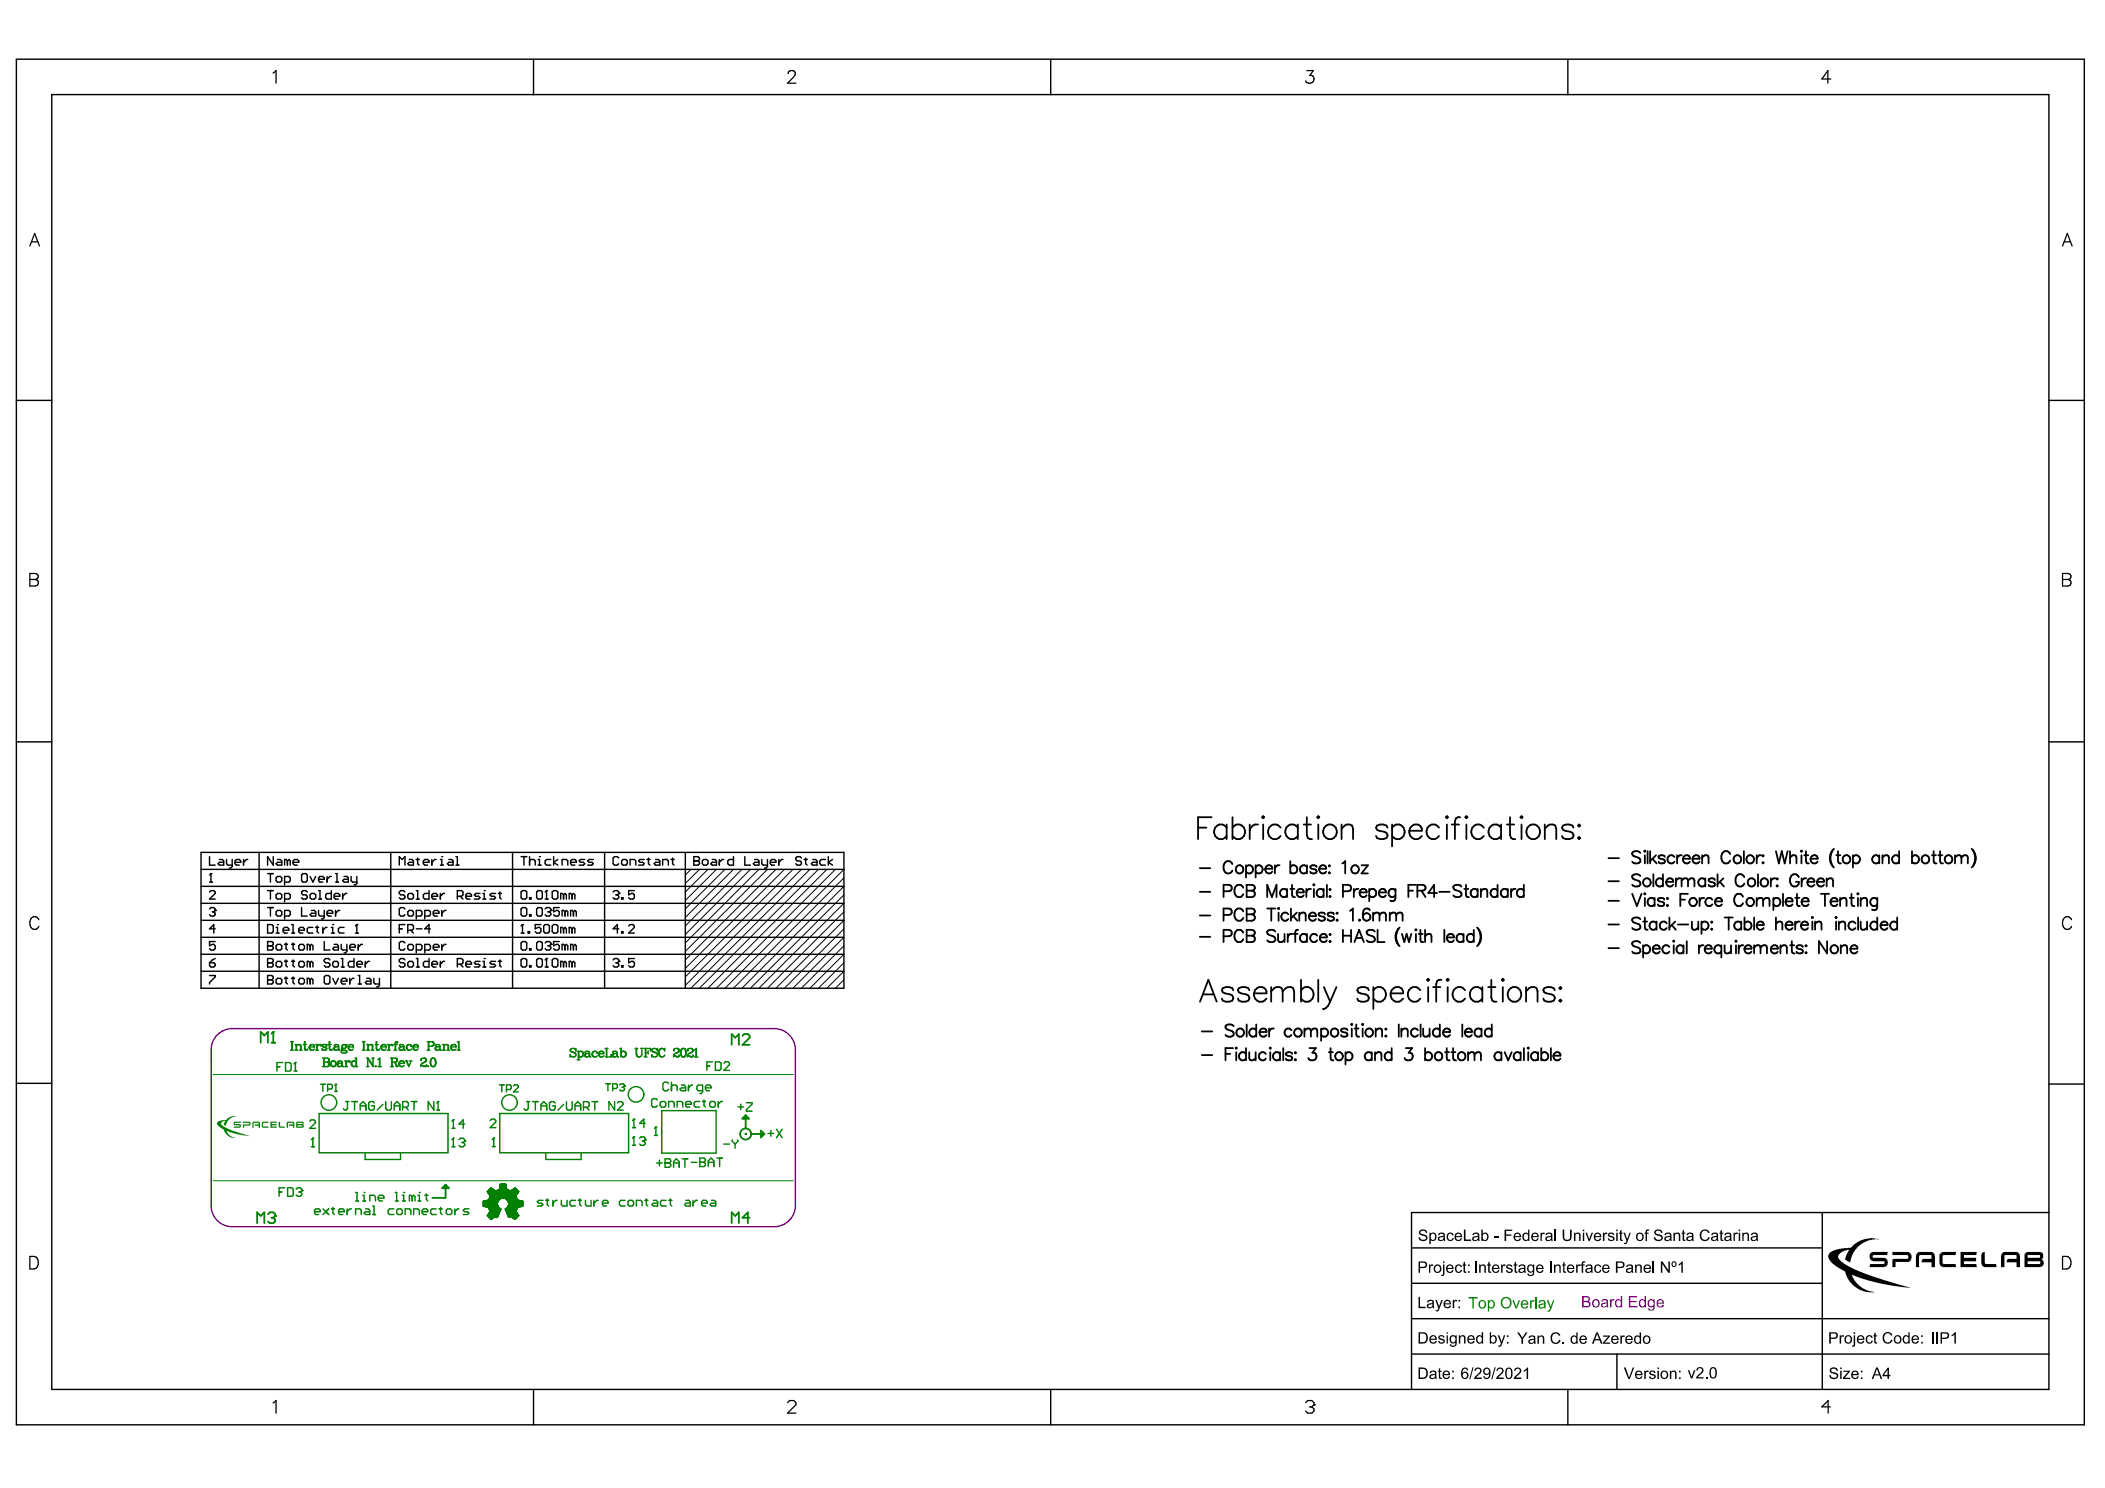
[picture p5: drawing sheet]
<svg xmlns="http://www.w3.org/2000/svg" width="297mm" height="210mm" viewBox="0 0 297 210" stroke-linecap="round" stroke-linejoin="round" font-family="sans-serif">
<g fill="#000">
<path d="M200.3 173.6l.2-.1 .3-.1a.52 .52 0 0 1 .6 .5h-.2a.37 .37 0 0 0-.4-.3 .37 .37 0 0 0-.3 .3l.7 .3a.51 .51 0 0 1 .1 .8 .51 .51 0 0 1-.7 0 .44 .44 0 0 1-.4-.5h.2l.1 .3 .4 .1a.28 .28 0 0 0 .3-.3 .28 .28 0 0 0-.3-.3l-.6-.2zM201.6 178.4h.2v.2l.1-.1a.23 .23 0 0 1 .4-.1l-.1 .2a.26 .26 0 0 0-.3 0 .26 .26 0 0 0-.1 .3v.6h-.2zM204.2 174.1a.5 .5 0 0 1 .5-.2 .5 .5 0 0 1 .4 .3l-.2 .1a.33 .33 0 0 0-.4-.2 .33 .33 0 0 0-.2 .4 .31 .31 0 0 0 .3 .4 .31 .31 0 0 0 .3-.3h.2a.55 .55 0 0 1-.7 .4 .55 .55 0 0 1-.2-.9zM205.4 178.6l.1-.1a.47 .47 0 0 1 .5-.1 .47 .47 0 0 1 .3 .3l-.2 .1-.1-.2-.2-.1-.2 .1-.1 .3a.35 .35 0 0 0 .1 .4 .35 .35 0 0 0 .5 0v-.2l.2 .1a.53 .53 0 0 1-.7 .3 .53 .53 0 0 1-.3-.7zM206.5 178.1l.2-.1v.4h.2v.1h-.2v.8l.2 .1 .1 .1h-.4l-.1-.1v-.9h-.1v-.1h.1zM206.6 173.5h.2v1.4h.8v.2h-1zM208.2 177.9h.2v1.6h-.2zM208.7 178.4h.2v.2l.3-.2 .4 .1 .1 .2v.8h-.2v-.8l-.2-.2a.3 .3 0 0 0-.4 .4v.6h-.2zM210 178.1l.2-.1v.4h.2v.1h-.2v.8l.2 .1v.1h-.4v-1h-.2v-.1h.2zM210.8 174.4h.6v.2h-.6zM211.8 178.4h.2v.2l.1-.1a.24 .24 0 0 1 .4-.1l-.1 .2h-.1a.26 .26 0 0 0-.3 .3v.6h-.2zM212.6 178.5l.4-.1 .3 .1 .1 .2h-.2l-.1-.2a.18 .18 0 0 0-.3 0 .18 .18 0 0 0 .1 .3l.2 .1a.38 .38 0 0 1 .3 .5 .38 .38 0 0 1-.5 .2l-.2-.1-.2-.2 .2-.1a.3 .3 0 0 0 .3 .2 .3 .3 0 0 0 .3-.2l-.5-.2a.33 .33 0 0 1-.2-.5z"/>
<path d="M212.3 173.5h1.1v.1h-.9v.5h.8v.2h-.8v.8h-.2zM213.7 178.1l.2-.1v.4h.2v.1h-.2v.8l.2 .1 .1 .1h-.4l-.1-1h-.1v-.1h.1zM217.4 173.9h.2v.2l.1-.2h.2h.1l-.1 .2a.26 .26 0 0 0-.3 0 .26 .26 0 0 0 0 .3v.7h-.2zM218.7 177.9h.3v1.6h-.3zM219.4 173.5h.2v1.6h-.2zM219.3 178.4h.2v.2l.3-.2 .4 .1v1h-.2v-.8l-.2-.2a.31 .31 0 0 0-.3 .4v.6h-.2zM220.6 178.1l.2-.1v.4h.2v.1h-.2v.8l.2 .1v.1l-.1 .1a.26 .26 0 0 1-.3-.1 .26 .26 0 0 1 0-.3v-.7h-.2v-.1h.2zM220.5 173.5h.2v.9a.41 .41 0 0 0 .5 .5 .41 .41 0 0 0 .3-.5v-.9h.3l-.1 1.3-.3 .3-.6-.1-.2-.2-.1-.3zM222.1 173.9h.2v.2l.3-.2h.3l.1 .3v.9h-.2v-.9l-.1-.2a.3 .3 0 0 0-.4 .4v.7h-.2zM222.4 178.4h.2v.2l.1-.2h.3v.2h-.2l-.2 .1v.8h-.2zM223.2 178l.2-.1h.3v.2l-.3 .1v.2h.2v.1h-.2v1h-.2v-1h-.2v-.1h.2zM223.7 173.9h.2l.4 .9 .3-.9h.2l-.5 1.2h-.1z"/>
<path d="M225.2 178.5v-.1a.48 .48 0 0 1 .7 .3l-.1 .1-.2-.3a.45 .45 0 0 0-.4 .5 .45 .45 0 0 0 .3 .4l.2-.1 .1-.2h.2a.54 .54 0 0 1-.7 .4 .54 .54 0 0 1-.3-.7zM226.2 173.9h.2v.2l.1-.2h.2h.1v.2a.25 .25 0 0 0-.4 0 .25 .25 0 0 0 0 .3v.7h-.2zM227 174l.2-.1h.3l.3 .2-.2 .1a.26 .26 0 0 0-.3-.2 .26 .26 0 0 0-.2 .2l.6 .3a.42 .42 0 0 1-.1 .6 .42 .42 0 0 1-.5-.1l-.2-.2 .2-.1a.3 .3 0 0 0 .2 .2 .3 .3 0 0 0 .3-.2l-.6-.3zM228.6 173.6l.2-.1v.4h.2v.1h-.2v.9h.2v.2h-.3l-.1-.2v-.9h-.1v-.1h.1zM229.1 173.9h.2l.3 .9 .3-.9h.2l-.5 1.4-.2 .2h-.2v-.2h.2l.1-.2zM230.7 178.4h.2v.2l.3-.2 .4 .1 .1 1h-.2v-.7a.28 .28 0 0 0-.3-.3 .28 .28 0 0 0-.3 .4v.6h-.2zM232.3 173.5h.4v.1l-.3 .1v.2h.2v.1h-.2v1.1h-.2v-1.1h-.1v-.1h.1zM233.2 177.9h.2v1.6h-.2zM233.5 173.6l.2-.1 .3-.1a.52 .52 0 0 1 .6 .5h-.2a.37 .37 0 0 0-.4-.3 .37 .37 0 0 0-.3 .3l.1 .1 .6 .2a.49 .49 0 0 1 .1 .7 .49 .49 0 0 1-.6 .2l-.5-.3v-.3h.2l.1 .3 .4 .1a.28 .28 0 0 0 .3-.3 .28 .28 0 0 0-.3-.3l-.5-.2a.33 .33 0 0 1-.1-.5zM234.4 177.9h.2l.8 1.3v-1.3h.2v1.6h-.2l-.8-1.2v1.2h-.2zM236.1 173.9h.2v.2l.3-.2 .5 .1v1.1h-.2v-.9l-.2-.2a.32 .32 0 0 0-.4 .4v.7h-.2zM236.9 178.3l.6-.4v1.6h-.2v-1.2l-.4 .2z"/>
<path d="M237.4 173.6l.2-.1v.4h.2v.1h-.2v.9h.2v.2h-.2l-.2-.2v-.9h-.1v-.1h.1zM240 173.7l.3-.2 .4-.1 .5 .3v.2h-.2a.51 .51 0 0 0-.7-.2 .51 .51 0 0 0-.2 .6v.1a.5 .5 0 0 0 .4 .5 .5 .5 0 0 0 .6-.4l.1 .1a.75 .75 0 0 1-1 .4 .75 .75 0 0 1-.3-1.1zM242.8 173.6l.2-.1v.4h.2v.1h-.2v.8l.2 .1-.1 .2a.27 .27 0 0 1-.2-.1 .27 .27 0 0 1-.1-.3v-.7h-.2v-.1h.2zM244.6 173.9h.2v.2l.1-.2h.2h.1v.2a.26 .26 0 0 0-.3 0 .26 .26 0 0 0-.1 .3v.7h-.2zM245.9 173.9h.1v.2l.3-.2 .5 .1v1.1h-.2v-.9a.29 .29 0 0 0-.4-.1 .29 .29 0 0 0-.2 .3v.7h-.1zM258.3 176.7l1-.5 1.9-.2 .4-.5 .5-.3 .9-.4 .9-.1 1.2 .1-1.4 .1-1.1 .6-1 1.1-.4 .9-.1 .6-.7-.4 .1-.6 .4-.8-.7 .2-.5 .2-.2 .3a.44 .44 0 0 0 .1 .7l.3 .3 .8 .6 1.8 .8 3.5 1.2 3.6 1.1-1.6-.2-2.8-.5-2.2-.5-1.7-.7 .3 .8 .8 .8 .9 .6 1.2 .3h-1.2l-.7-.3-.9-.5-.7-.7-.4-.8-.2-.7-1.3-.7-.8-.6-.3-.7v-.3zM263.9 176.8l.3-.2h2.2l-.1 .4h-1.9l-.1 .1v.3h1.6l.3 .1 .2 .5-.1 .6-.4 .1h-2.1l.1-.4h2v-.4h-1.6l-.2-.1-.3-.3zM267 176.6h2.3l.4 .3v.5a.62 .62 0 0 1-.4 .6h-1.8v.7h-.5l.1-1.1h2.1l.1-.1v-.4l-.1-.1h-2.2zM270.5 176.8l.3-.2 2 .1 .2 .4v1.6h-.4v-.6h-1.5l.1-.4 .2-.1h1.2l-.1-.6h-1.6l-.1 .2v1.5h-.4v-1.6zM273.8 176.8l.3-.2h1.9v.4h-1.7l-.2 .1 .1 1.2h1.8v.4h-1.8l-.3-.1-.2-.3v-1.3zM276.7 176.6h2.2v.4h-1.8v.4h1.7v.5h-1.7v.4h1.8v.4h-2.2zM279.7 176.7l.4-.1v1.7h1.6v.4h-1.8l-.3-.4v-1.3z"/>
<path d="M282.5 176.8l.3-.2 2 .1 .2 .4v1.6h-.4v-.6h-1.5l.1-.3 .2-.2h1.2l-.1-.6h-1.6v1.7h-.5v-1.6zM200.2 182.9h.2v1.4h.8v.2h-1zM202.5 183.4h.2l.4 .9 .3-.9h.2l-.5 1.4-.3 .2h-.2v-.2h.2l.2-.3zM203 193.1l.2-.1v.4h.2v.1h-.2v.7l.1 .1h.1v.2h-.1a.26 .26 0 0 1-.3-.3v-.7h-.1v-.1h.1zM203 188.5l.5-.2 .2 .1 .2 .3h-.2l-.3-.2a.17 .17 0 0 0-.2 .1 .17 .17 0 0 0 .1 .2l.4 .1 .2 .2-.1 .3-.2 .1a.48 .48 0 0 1-.7-.3h.2a.26 .26 0 0 0 .3 .2 .26 .26 0 0 0 .2-.3l-.6-.2zM205 183.4h.2v.1l.1-.1 .2-.1 .1 .1v.2a.25 .25 0 0 0-.3 0 .25 .25 0 0 0-.1 .3v.6h-.2zM205.9 188.4h.1v.1l.3-.2 .4 .2 .1 1h-.2v-.9l-.1-.1-.4 .1v.9h-.2zM207.8 192.9h.1l-.4 1.7h-.2zM208.2 193.1l.4-.2a.55 .55 0 0 1 .5 .5 .55 .55 0 0 1-.4 .6l-.4 .3h.8v.2h-1.1l.2-.4 .7-.7a.31 .31 0 0 0-.3-.3 .31 .31 0 0 0-.4 .3h-.2zM210.9 192.9h.2l-.5 1.7h-.2zM211.3 193l.4-.1a.52 .52 0 0 1 .5 .5 .52 .52 0 0 1-.4 .5l-.4 .4h.8v.2h-1.1l.1-.3 .7-.6a.3 .3 0 0 0-.1-.5 .3 .3 0 0 0-.4 .3h-.2zM211.3 188.4h.3l.3 .9 .3-.9h.2l-.6 1.5-.3 .1-.1-.2a.26 .26 0 0 0 .3 0 .26 .26 0 0 0 .1-.3z"/>
<path d="M213.8 193l.4-.1a.52 .52 0 0 1 .5 .5 .52 .52 0 0 1-.4 .5l-.4 .4h.8v.2h-1.1l.1-.3 .7-.6a.3 .3 0 0 0-.1-.5 .3 .3 0 0 0-.4 .3h-.2zM214.1 188h.2l.5 .7 .5-.7h.3l-.7 .9v.7h-.2v-.7zM215 193.3l.6-.4v1.6h-.2v-1.2l-.4 .2zM217 188.4h.1v.2l.4-.2 .4 .1v1.1h-.2v-.8a.29 .29 0 0 0-.3-.3 .29 .29 0 0 0-.2 .4v.7h-.2zM219 188.2l.4-.3h.3l.4 .3 .1 .2h-.2a.53 .53 0 0 0-.7-.2 .53 .53 0 0 0-.3 .7 .48 .48 0 0 0 .5 .5 .48 .48 0 0 0 .5-.4h.2l-.2 .4-.5 .2a.87 .87 0 0 1-.5-1.4zM220.5 189.3h.2v.3h-.2zM226.2 188.4h1v.1l-.8 .9h.8v.2h-1v-.2l.7-.9-.7 .1zM228.7 188.4h.1l.1 .1a.28 .28 0 0 1 .4-.1l-.1 .2h-.3v1h-.2zM229.1 192.9h.3l.5 1.4 .5-1.4h.2l-.6 1.6h-.2zM232 193.4h.2v.1a.29 .29 0 0 1 .5-.1l-.1 .2-.1-.1a.26 .26 0 0 0-.3 .4v.6h-.2zM232.8 193.5l.2-.2h.3l.3 .2v.2h-.2l-.1-.2a.19 .19 0 0 0-.3 0 .19 .19 0 0 0 0 .3h.2a.38 .38 0 0 1 .4 .5 .38 .38 0 0 1-.6 .2l-.3-.2v-.1l.2-.1a.28 .28 0 0 0 .3 .3 .28 .28 0 0 0 .3-.3l-.7-.2-.1-.2zM235.6 193.4h.2v.1l.2-.2h.3l.2 .2 .1 1h-.2v-.7a.28 .28 0 0 0-.4-.3 .28 .28 0 0 0-.2 .4v.6h-.2z"/>
<path d="M238.2 193.3h.2l.3 .9 .3-.9h.2l-.4 1.1h-.2zM239.5 193l.2-.1h.3a.53 .53 0 0 1 .4 .4 .53 .53 0 0 1-.4 .6l-.4 .4h.8v.1h-1.1l.2-.3 .6-.6a.3 .3 0 0 0-.1-.5 .3 .3 0 0 0-.4 .3h-.2zM240.7 194.2h.2v.2h-.2zM258.2 193.1l.4-.2h.4l.3 .3v.2h-.1a.37 .37 0 0 0-.4-.3 .37 .37 0 0 0-.4 .3l.7 .3a.48 .48 0 0 1 .2 .6 .48 .48 0 0 1-.6 .2 .52 .52 0 0 1-.6-.5h.2l.1 .2 .3 .1h.3l.2-.1a.41 .41 0 0 0-.5-.4l-.5-.3zM259.6 188.4h.2v.1a.25 .25 0 0 1 .4-.1v.2h-.3l-.1 .9h-.2zM260.1 193.4h.9v.1l-.7 .8h.8v.2h-1v-.2l.7-.8h-.7zM263.4 188.5l.2-.1a.48 .48 0 0 1 .7 .3h-.2a.32 .32 0 0 0-.5-.2 .32 .32 0 0 0-.1 .5 .31 .31 0 0 0 .2 .4 .31 .31 0 0 0 .4-.3h.2a.53 .53 0 0 1-.7 .4 .53 .53 0 0 1-.3-.8zM264.5 188.1l.2-.1v.4h.2v.1h-.2v.8l.2 .1v.1h-.1a.28 .28 0 0 1-.3 0 .28 .28 0 0 1 0-.3v-.7h-.2v-.1h.2zM265.8 188.2l.3-.3h.5l.4 .3v.2h-.2a.52 .52 0 0 0-.7-.3 .52 .52 0 0 0-.2 .7 .49 .49 0 0 0 .4 .6 .49 .49 0 0 0 .6-.4h.2l-.2 .3-.2 .2-.3 .1a.87 .87 0 0 1-.6-1.4zM272.6 187.9h.2v1.6h-.2zM273.3 187.9h.2v1.6h-.2zM275.4 188.3l.4-.4h.2v1.6h-.2v-1.2l-.4 .2z"/>
<path d="M200.4 178.1v.6h.4a.3 .3 0 0 0 .4-.3 .3 .3 0 0 0-.4-.3zM200.2 177.9l.9 .1 .3 .2v.3a.48 .48 0 0 1-.6 .4h-.4v.6h-.2z"/>
<path d="M201.7 173.9h.2v.1l.2-.1a.56 .56 0 0 1 .6 .6 .56 .56 0 0 1-.7 .5l-.1-.1v.6h-.2zM202 174.2l-.1 .2a.34 .34 0 0 0 .1 .4 .34 .34 0 0 0 .4 .1l.1-.4a.33 .33 0 0 0-.1-.4 .33 .33 0 0 0-.4 0z"/>
<path d="M202.6 178.6l-.1 .3a.37 .37 0 0 0 .4 .5 .37 .37 0 0 0 .3-.6 .34 .34 0 0 0-.3-.3 .34 .34 0 0 0-.3 .1zM202.3 178.9a.59 .59 0 0 1 1.1 0 .59 .59 0 0 1-1.1 0z"/>
<path d="M203.1 174.6v.1a.3 .3 0 0 0 .4 .2 .3 .3 0 0 0 .2-.4zM203 174l.3-.1 .6 .1 .1 1.1h-.2l-.1-.2-.3 .2a.36 .36 0 0 1-.5-.3 .36 .36 0 0 1 .4-.4l.2-.1a.16 .16 0 0 0 .2-.1 .16 .16 0 0 0-.2-.2l-.3 .1-.1 .1h-.2z"/>
<path d="M203.6 177.9h.2v.3h-.2zM203.6 178.4h.2v1.2a.33 .33 0 0 1-.1 .3 .33 .33 0 0 1-.3 .1v-.2h.2v-.1z"/>
<path d="M204.4 178.6l-.1 .3h.6a.33 .33 0 0 0-.2-.4 .33 .33 0 0 0-.3 .1zM204.2 178.5l.3-.1h.3l.2 .2 .1 .3v.1h-.8a.34 .34 0 0 0 .2 .4 .34 .34 0 0 0 .4-.2h.2a.56 .56 0 0 1-.8 .3 .56 .56 0 0 1-.2-.8z"/>
<path d="M205.6 174.1l-.1 .3h.6a.33 .33 0 0 0-.2-.3 .33 .33 0 0 0-.3 0zM205.4 174l.3-.1h.4l.2 .5v.1h-.8a.34 .34 0 0 0 .2 .4 .34 .34 0 0 0 .4-.2l.2 .1a.58 .58 0 0 1-.9 .1 .58 .58 0 0 1 0-.9z"/>
<path d="M207.2 178.4h.2v.2h-.2zM207.2 179.3h.2v.2h-.2z"/>
<path d="M208 174.6v.1a.29 .29 0 0 0 .4 .2 .29 .29 0 0 0 .1-.4zM207.8 174l.4-.1 .5 .1 .1 1.1h-.2v-.2l-.3 .2a.37 .37 0 0 1-.6-.3 .37 .37 0 0 1 .5-.4l.2-.1a.22 .22 0 0 0 .1-.3 .22 .22 0 0 0-.4 0l-.1 .2h-.2z"/>
<path d="M209.3 174.2l-.1 .1a.43 .43 0 0 0 .3 .6l.3-.1v-.3a.41 .41 0 0 0-.3-.5zM209 173.5h.2v.5l.4-.1 .3 .2 .1 .5a.46 .46 0 0 1-.3 .4 .46 .46 0 0 1-.5-.1v.2h-.2z"/>
<path d="M210.8 178.6l-.1 .3h.7a.33 .33 0 0 0-.2-.4 .33 .33 0 0 0-.4 .1zM210.7 178.5l.3-.1h.3l.2 .1 .1 .4v.1h-.9a.34 .34 0 0 0 .3 .4 .34 .34 0 0 0 .4-.2h.2a.59 .59 0 0 1-.9 .2 .59 .59 0 0 1 0-.9z"/>
<path d="M213.9 174.1l-.1 .3h.6a.32 .32 0 0 0-.4-.4zM213.7 174l.5-.1 .3 .2 .1 .2v.2h-.8a.34 .34 0 0 0 .2 .4 .34 .34 0 0 0 .4-.2l.2 .1a.58 .58 0 0 1-.9 .1 .58 .58 0 0 1 0-.9z"/>
<path d="M214.5 179.2a.3 .3 0 0 0 .3 .2 .3 .3 0 0 0 .2-.4zM214.4 178.5l.5-.1 .4 .2v.9h-.2v-.1l-.3 .1a.36 .36 0 0 1-.5-.2 .36 .36 0 0 1 .4-.4h.1a.19 .19 0 0 0 .2-.3 .19 .19 0 0 0-.3-.1l-.1 .1-.1 .1h-.2z"/>
<path d="M215 174l.4-.1 .2 .1v-.5h.2v1.6h-.2v-.2v.1a.51 .51 0 0 1-.7-.1 .51 .51 0 0 1-.1-.6zM215.1 174.1l-.1 .4a.33 .33 0 0 0 .4 .4 .33 .33 0 0 0 .2-.5 .31 .31 0 0 0-.1-.3 .31 .31 0 0 0-.4 0z"/>
<path d="M215.8 178.6l-.1 .2a.36 .36 0 0 0 .1 .5 .36 .36 0 0 0 .5-.1v-.3a.33 .33 0 0 0-.1-.3 .33 .33 0 0 0-.4 0zM215.6 178.5l.3-.1 .4 .1v-.1h.2v1a.5 .5 0 0 1-.4 .6 .5 .5 0 0 1-.6-.4l.4 .2a.32 .32 0 0 0 .3 0 .32 .32 0 0 0 .1-.4l-.4 .1-.3-.1-.1-.4z"/>
<path d="M216.4 174.1l-.1 .3h.6a.32 .32 0 0 0-.1-.3 .32 .32 0 0 0-.4 0zM216.2 174l.5-.1 .3 .2 .1 .2v.2h-.8a.34 .34 0 0 0 .2 .4 .34 .34 0 0 0 .4-.2l.2 .1a.58 .58 0 0 1-.9 .1 .58 .58 0 0 1 0-.9z"/>
<path d="M217 178.6v.3l.6-.1a.33 .33 0 0 0-.2-.3 .33 .33 0 0 0-.4 .1zM216.9 178.5l.3-.1h.3l.2 .1 .1 .4v.1h-.8a.34 .34 0 0 0 .2 .4 .34 .34 0 0 0 .4-.2h.2a.58 .58 0 0 1-.9 .2 .58 .58 0 0 1 0-.9z"/>
<path d="M218.3 174.7a.29 .29 0 0 0 .4 .2 .29 .29 0 0 0 .1-.4zM218.1 174l.3-.1h.4a.31 .31 0 0 1 .3 .4v.8h-.2v-.2l-.3 .2a.38 .38 0 0 1-.5-.4 .38 .38 0 0 1 .5-.3 .2 .2 0 0 0 .2-.3 .2 .2 0 0 0-.3-.1l-.2 .2h-.2z"/>
<path d="M221.4 178.6l-.1 .3h.7a.33 .33 0 0 0-.2-.4 .33 .33 0 0 0-.4 .1zM221.2 178.5l.6-.1 .3 .2 .1 .2v.2h-.9a.34 .34 0 0 0 .2 .4 .34 .34 0 0 0 .5-.2h.2a.58 .58 0 0 1-.9 .3 .58 .58 0 0 1-.1-.9z"/>
<path d="M223.3 173.5h.3v.2h-.3zM223.3 173.9h.3v1.2h-.3z"/>
<path d="M223.9 179.1a.3 .3 0 0 0 .4 .3 .3 .3 0 0 0 .2-.4zM223.8 178.5l.5-.1 .4 .2 .1 .9h-.2l-.1-.1-.3 .2a.36 .36 0 0 1-.5-.4 .36 .36 0 0 1 .5-.3l.2-.1a.22 .22 0 0 0 0-.3 .22 .22 0 0 0-.3 0l-.2 .2h-.2z"/>
<path d="M225.2 174.1l-.1 .3h.7a.33 .33 0 0 0-.2-.3 .33 .33 0 0 0-.4 0zM225.1 174l.3-.1h.3l.3 .5v.1h-.9a.34 .34 0 0 0 .3 .4 .34 .34 0 0 0 .4-.2l.1 .1a.58 .58 0 0 1-.8 .1 .58 .58 0 0 1 0-.9z"/>
<path d="M226.4 178.6l-.1 .3h.6a.33 .33 0 0 0-.2-.4 .33 .33 0 0 0-.3 .1zM226.2 178.5l.6-.1 .2 .2 .1 .2v.2h-.8a.34 .34 0 0 0 .2 .4 .34 .34 0 0 0 .4-.2h.2a.58 .58 0 0 1-.8 .3 .58 .58 0 0 1-.2-.9z"/>
<path d="M228.1 173.5h.2v.2h-.2zM228.1 173.9h.2v1.2h-.2z"/>
<path d="M228.2 178.1v.6h.5a.3 .3 0 0 0 .3-.3 .3 .3 0 0 0-.3-.3zM228 177.9l1 .1 .2 .2v.3a.46 .46 0 0 1-.5 .4h-.5v.6h-.2z"/>
<path d="M229.6 179.2a.3 .3 0 0 0 .4 .2 .3 .3 0 0 0 .2-.4zM229.5 178.5l.6-.1 .3 .1 .1 1h-.2v-.1l-.3 .1a.36 .36 0 0 1-.6-.2 .36 .36 0 0 1 .5-.4 .22 .22 0 0 0 .3-.3 .22 .22 0 0 0-.4-.1l-.2 .2h-.1z"/>
<path d="M231.1 174.1v.4a.35 .35 0 0 0 .4 .4 .35 .35 0 0 0 .2-.5 .33 .33 0 0 0-.2-.3 .33 .33 0 0 0-.4 0zM231 174l.5-.1a.58 .58 0 0 1 .4 .9 .58 .58 0 0 1-1-.1v-.4z"/>
<path d="M232.2 178.6l-.1 .3 .7-.1a.32 .32 0 0 0-.2-.3 .32 .32 0 0 0-.4 .1zM232 178.6l.3-.2h.2a.53 .53 0 0 1 .5 .6h-.9a.33 .33 0 0 0 .3 .4 .33 .33 0 0 0 .4-.2h.2a.57 .57 0 0 1-.9 .3 .57 .57 0 0 1-.1-.9z"/>
<path d="M235.1 174.6v.1a.3 .3 0 0 0 .3 .2 .3 .3 0 0 0 .3-.4h-.1zM234.9 174l.4-.1 .5 .1 .1 1.1h-.2v-.2l-.3 .2a.36 .36 0 0 1-.6-.3 .36 .36 0 0 1 .5-.4l.3-.1a.28 .28 0 0 0-.2-.3 .28 .28 0 0 0-.3 .2h-.2z"/>
<path d="M236 178.3a.25 .25 0 0 0 .5 0 .25 .25 0 0 0-.5 0zM235.8 178.3a.4 .4 0 0 1 .8 0 .4 .4 0 0 1-.8 0z"/>
<path d="M238.2 174.6a.29 .29 0 0 0 .4 .3 .29 .29 0 0 0 .1-.4zM238 174l.3-.1h.4a.31 .31 0 0 1 .3 .4v.8h-.2v-.2l-.3 .2a.38 .38 0 0 1-.5-.4 .38 .38 0 0 1 .5-.3 .2 .2 0 0 0 .2-.3 .2 .2 0 0 0-.3-.1l-.2 .2h-.2z"/>
<path d="M241.7 174.7a.29 .29 0 0 0 .3 .2 .29 .29 0 0 0 .2-.4zM241.5 174l.4-.1h.4l.1 .1 .1 1.1h-.2v-.2l-.4 .2a.36 .36 0 0 1-.5-.4 .36 .36 0 0 1 .5-.3 .21 .21 0 0 0 .3-.1 .21 .21 0 0 0 0-.3 .21 .21 0 0 0-.3 0l-.2 .2h-.2z"/>
<path d="M243.5 174.6a.29 .29 0 0 0 .4 .3 .29 .29 0 0 0 .2-.4zM243.4 174l.2-.1h.4l.3 .2 .1 1h-.2l-.1-.2-.3 .2a.36 .36 0 0 1-.5-.3 .36 .36 0 0 1 .5-.4l.1-.1a.17 .17 0 0 0 .2-.2 .17 .17 0 0 0-.3-.1l-.2 .1-.1 .1h-.2z"/>
<path d="M245.4 173.5h.2v.2h-.2zM245.4 173.9h.2v1.2h-.2z"/>
<path d="M247.3 174.6a.29 .29 0 0 0 .3 .3 .29 .29 0 0 0 .2-.4zM247.1 174l.4-.1 .5 .1 .1 1.1h-.2l-.1-.2-.3 .2a.36 .36 0 0 1-.5-.3 .36 .36 0 0 1 .5-.4l.2-.1a.22 .22 0 0 0 0-.3 .22 .22 0 0 0-.3 0l-.1 .2h-.2z"/>
<path d="M285.7 176.8l.4-.2 1.9 .1a.62 .62 0 0 1 .1 1 .53 .53 0 0 1 .3 .5 .53 .53 0 0 1-.3 .5h-2.4zM286.1 177v.4h1.8l-.1-.4zM286.1 177.9v.4h1.7l.1-.1v-.3z"/>
<path d="M200.4 193.1v1.2l.7-.1 .1-.2 .1-.3a.49 .49 0 0 0-.6-.6zM200.2 192.9h.8l.3 .3 .2 .6-.1 .4-.2 .2-1 .1z"/>
<path d="M200.4 188.1v1.2h.7l.1-.3v-.5a.42 .42 0 0 0-.5-.4zM200.2 187.9h.7a.81 .81 0 0 1 .6 .9 .81 .81 0 0 1-.8 .7h-.5z"/>
<path d="M201.5 184.2a.3 .3 0 0 0 .4 .2 .3 .3 0 0 0 .2-.4zM201.4 183.5l.4-.2 .3 .1 .2 .1 .1 1h-.2v-.1l-.4 .2a.36 .36 0 0 1-.5-.4 .36 .36 0 0 1 .5-.3 .21 .21 0 0 0 .3-.3 .2 .2 0 0 0-.3-.1l-.3 .2h-.1z"/>
<path d="M202 188.6l-.1 .2h.7a.33 .33 0 0 0-.2-.3 .33 .33 0 0 0-.4 .1zM201.8 188.5l.2-.1h.4l.2 .1 .2 .3v.2h-.9a.34 .34 0 0 0 .3 .4 .34 .34 0 0 0 .4-.2h.1a.57 .57 0 0 1-.8 .2 .57 .57 0 0 1-.1-.9z"/>
<path d="M201.9 194.1a.28 .28 0 0 0 .3 .3 .28 .28 0 0 0 .3-.4l-.1-.1zM201.8 193.5l.3-.2 .4 .1 .2 .1 .1 1h-.2l-.1-.1-.2 .1a.38 .38 0 0 1-.6-.3 .38 .38 0 0 1 .5-.4h.1a.16 .16 0 0 0 .2-.2 .16 .16 0 0 0-.2-.1 .25 .25 0 0 0-.4 .2h-.2z"/>
<path d="M203.9 193.6l-.1 .2h.6a.33 .33 0 0 0-.2-.3 .33 .33 0 0 0-.3 .1zM203.7 193.5l.3-.2h.2l.3 .2 .1 .2v.3h-.8a.34 .34 0 0 0 .2 .4 .34 .34 0 0 0 .4-.3l.2 .1a.59 .59 0 0 1-.8 .2 .59 .59 0 0 1-.1-.8z"/>
<path d="M204 183.6l-.1 .3 .7-.1a.33 .33 0 0 0-.3-.3 .33 .33 0 0 0-.3 .1zM203.9 183.5l.3-.2 .3 .1 .1 .1 .2 .4v.1h-.9a.34 .34 0 0 0 .3 .4 .34 .34 0 0 0 .4-.2h.1a.57 .57 0 0 1-.8 .2 .57 .57 0 0 1 0-.9z"/>
<path d="M204.1 187.9h.2v.2h-.2zM204.1 188.4h.2v1.1h-.2z"/>
<path d="M204.8 188.6l-.1 .2a.34 .34 0 0 0 .2 .5 .34 .34 0 0 0 .5-.1v-.2a.36 .36 0 0 0-.1-.4 .36 .36 0 0 0-.5 0zM204.6 188.5h.1a.44 .44 0 0 1 .7 0v-.1h.2v1a.5 .5 0 0 1-.4 .6 .5 .5 0 0 1-.6-.3l.5 .1 .3-.2v-.2l-.4 .1-.3-.1-.2-.4z"/>
<path d="M204.9 193.4h.2v.2h-.2zM204.9 194.3h.2v.2h-.2z"/>
<path d="M205.8 183.4h.2v.2h-.2zM205.8 184.3h.2v.2h-.2z"/>
<path d="M206.3 193.1l.1-.1a.5 .5 0 0 1 .8 .3h-.2a.36 .36 0 0 0-.5-.1 .36 .36 0 0 0-.1 .4l.2-.1h.4l.2 .3v.3a.54 .54 0 0 1-.7 .4 .54 .54 0 0 1-.3-.7zM206.4 194a.35 .35 0 0 0 .7 0 .35 .35 0 0 0-.7 0z"/>
<path d="M207.3 188.6v.2h.6a.32 .32 0 0 0-.2-.3 .32 .32 0 0 0-.4 .1zM207.2 188.5l.3-.2 .3 .1 .2 .1 .1 .4v.1h-.8a.33 .33 0 0 0 .2 .4 .33 .33 0 0 0 .4-.2h.2a.57 .57 0 0 1-.8 .2 .57 .57 0 0 1-.1-.8z"/>
<path d="M208.4 188.5l.2-.1a.4 .4 0 0 1 .5 .1v-.6h.2v1.6h-.2v-.1l-.2 .1a.62 .62 0 0 1-.6-.3 .62 .62 0 0 1 .1-.7zM208.6 188.6l-.1 .3a.35 .35 0 0 0 .3 .5 .35 .35 0 0 0 .3-.6 .3 .3 0 0 0-.2-.3 .3 .3 0 0 0-.3 .1z"/>
<path d="M209.5 193.4a.35 .35 0 0 0 .7 0 .35 .35 0 0 0-.7 0zM209.4 193.1l.1-.1a.61 .61 0 0 1 .7 .1 .61 .61 0 0 1 .1 .7v.4a.49 .49 0 0 1-.5 .3 .49 .49 0 0 1-.5-.4h.2a.3 .3 0 0 0 .4 .3 .3 .3 0 0 0 .2-.4l.1-.2-.4 .2-.4-.2-.1-.5z"/>
<path d="M210.5 188.6l-.1 .2a.38 .38 0 0 0 0 .4 .38 .38 0 0 0 .5 .1l.1-.3a.34 .34 0 0 0-.1-.4 .34 .34 0 0 0-.4 0zM210.2 187.9h.2v.6l.4-.2 .4 .3v.5l-.2 .4a.36 .36 0 0 1-.6-.1v.1h-.2z"/>
<path d="M212.6 188.4h.3v.2h-.3zM212.6 189.3h.3v.2h-.3z"/>
<path d="M212.7 193.2l-.1 .6a.48 .48 0 0 0 .3 .6 .47 .47 0 0 0 .3-.7 .48 .48 0 0 0-.2-.6zM212.5 193.1l.2-.1a.64 .64 0 0 1 .6 .2 .64 .64 0 0 1 .1 .7v.3a.51 .51 0 0 1-.7 .3 .51 .51 0 0 1-.3-.7z"/>
<path d="M215.9 189.2v.1l.1 .1h.3l.1-.2a.17 .17 0 0 0 0-.2 .17 .17 0 0 0-.2 0zM215.8 188.5l.5-.1 .3 .2 .1 1h-.2v-.2l-.3 .2a.36 .36 0 0 1-.5-.3 .36 .36 0 0 1 .4-.4l.3-.1a.22 .22 0 0 0 0-.3 .22 .22 0 0 0-.3 0l-.2 .2h-.2z"/>
<path d="M221.8 188.5l.4-.1 .2 .1v-.5h.2v1.6h-.2v-.2l-.3 .2a.64 .64 0 0 1-.5-.5 .64 .64 0 0 1 .2-.6zM221.9 188.6l-.1 .3a.33 .33 0 0 0 .2 .5 .33 .33 0 0 0 .4-.2v-.2a.35 .35 0 0 0-.1-.4 .35 .35 0 0 0-.4 0z"/>
<path d="M223.2 188.6l-.1 .3h.6a.33 .33 0 0 0-.2-.3 .33 .33 0 0 0-.3 0zM223 188.5l.6-.1 .2 .2 .1 .2v.2h-.8a.34 .34 0 0 0 .2 .4 .34 .34 0 0 0 .4-.2h.2a.58 .58 0 0 1-.8 .3 .58 .58 0 0 1-.1-.9z"/>
<path d="M225.4 188.1l-.3 .8h.6zM225.3 188h.2l.6 1.6h-.2l-.2-.5h-.6l-.2 .5h-.3z"/>
<path d="M227.6 188.6v.3h.6a.32 .32 0 0 0-.2-.3 .32 .32 0 0 0-.4 0zM227.4 188.6l.3-.2h.3a.5 .5 0 0 1 .4 .6h-.9a.34 .34 0 0 0 .3 .4 .34 .34 0 0 0 .4-.2h.2a.57 .57 0 0 1-.8 .3 .57 .57 0 0 1-.2-.9z"/>
<path d="M229.6 188.6l-.1 .3h.7a.33 .33 0 0 0-.2-.3 .33 .33 0 0 0-.4 0zM229.5 188.5l.3-.1h.3l.2 .1 .1 .4v.1h-.9a.34 .34 0 0 0 .3 .4 .34 .34 0 0 0 .4-.2l.2 .1a.59 .59 0 0 1-.9 .1 .59 .59 0 0 1 0-.9z"/>
<path d="M231 193.6l-.1 .2h.7a.33 .33 0 0 0-.3-.3 .33 .33 0 0 0-.3 .1zM230.8 193.5l.3-.2h.3l.3 .2 .1 .3v.2h-.9a.34 .34 0 0 0 .3 .4 .34 .34 0 0 0 .4-.3l.2 .1a.59 .59 0 0 1-.9 .3 .59 .59 0 0 1-.1-.9z"/>
<path d="M230.7 188.5a.41 .41 0 0 1 .7 0v-.5h.2v1.6h-.2v-.2l-.4 .2a.63 .63 0 0 1-.3-1zM230.9 188.6l-.1 .4a.37 .37 0 0 0 .3 .4l.2-.1 .1-.2a.36 .36 0 0 0-.1-.5 .36 .36 0 0 0-.4 0z"/>
<path d="M232.1 188.7l-.1 .3a.36 .36 0 0 0 .2 .4 .36 .36 0 0 0 .4-.1l.1-.3a.36 .36 0 0 0-.2-.4 .36 .36 0 0 0-.4 .1zM231.8 189a.59 .59 0 0 1 1.1 0 .59 .59 0 0 1-1.1 0z"/>
<path d="M233.9 192.9h.2v.2h-.2zM233.9 193.4h.2v1.1h-.2z"/>
<path d="M234.6 193.6l-.1 .3a.37 .37 0 0 0 .4 .5 .37 .37 0 0 0 .3-.6 .33 .33 0 0 0-.3-.3 .33 .33 0 0 0-.3 .1zM234.3 193.9a.6 .6 0 0 1 1.2 0 .6 .6 0 0 1-1.2 0z"/>
<path d="M236.9 193.4h.3v.2h-.3zM236.9 194.3h.3v.2h-.3z"/>
<path d="M241.5 193.1l-.1 .6a.49 .49 0 0 0 .4 .6l.2-.1 .1-.6a.37 .37 0 0 0-.1-.5 .37 .37 0 0 0-.5 0zM241.4 193l.1-.1a.57 .57 0 0 1 .8 .7l-.1 .4a.52 .52 0 0 1-.6 .5 .52 .52 0 0 1-.4-.7z"/>
<path d="M258.4 188.1v.6h.4a.28 .28 0 0 0 .3-.3 .28 .28 0 0 0-.3-.3zM258.1 187.9l1 .1 .2 .3v.2l-.1 .3-.8 .1v.6h-.3z"/>
<path d="M259.7 192.9h.2v.2h-.2zM259.7 193.4h.2v1.1h-.2z"/>
<path d="M260.5 188.6v.4a.36 .36 0 0 0 .5 .3 .36 .36 0 0 0 .1-.5 .31 .31 0 0 0-.2-.3 .31 .31 0 0 0-.4 .1zM260.2 188.9a.6 .6 0 0 1 1.2 0 .6 .6 0 0 1-1.2 0z"/>
<path d="M261.5 193.6l-.1 .2h.7a.33 .33 0 0 0-.3-.3 .33 .33 0 0 0-.3 .1zM261.3 193.5l.3-.2 .4 .1 .2 .1 .1 .3v.2h-.9a.34 .34 0 0 0 .3 .4 .34 .34 0 0 0 .4-.3l.2 .1a.58 .58 0 0 1-.9 .2 .58 .58 0 0 1-.1-.8z"/>
<path d="M261.6 187.9h.2v.3h-.2zM261.6 188.4h.2v1.2a.31 .31 0 0 1-.1 .3 .31 .31 0 0 1-.4 .1l.1-.2 .2-.1z"/>
<path d="M262.3 188.6l-.1 .2h.7a.32 .32 0 0 0-.2-.3 .32 .32 0 0 0-.4 .1zM262.2 188.5l.3-.2 .2 .1 .3 .1 .1 .4-.9 .1a.34 .34 0 0 0 .3 .4 .34 .34 0 0 0 .4-.2h.2a.57 .57 0 0 1-.9 .3 .57 .57 0 0 1-.1-.9z"/>
<path d="M262.6 193.4h.2v.2h-.2zM262.6 194.3h.2v.2h-.2z"/>
<path d="M264.9 193.1l-.3 .8h.5zM264.8 192.9h.2l.6 1.6h-.2l-.2-.5h-.7l-.2 .5h-.2z"/>
<path d="M266.3 193.2l-.5 .7h.5zM266.4 192.9h.2v1h.2v.2h-.2v.4h-.3v-.4h-.7v-.2z"/>
<path d="M267.5 188.6l-.1 .3a.37 .37 0 0 0 .4 .5 .37 .37 0 0 0 .3-.6 .34 .34 0 0 0-.2-.3 .34 .34 0 0 0-.4 .1zM267.2 188.9a.6 .6 0 0 1 1.2 0 .6 .6 0 0 1-1.2 0z"/>
<path d="M268.7 188.4l.4-.1 .2 .2v-.6h.2v1.6h-.2v-.1l-.2 .1a.63 .63 0 0 1-.6-.4 .63 .63 0 0 1 .2-.7zM268.7 188.6v.3a.35 .35 0 0 0 .4 .5 .35 .35 0 0 0 .2-.6 .31 .31 0 0 0-.2-.3 .31 .31 0 0 0-.4 .1z"/>
<path d="M270 188.6v.2h.6a.32 .32 0 0 0-.2-.3 .32 .32 0 0 0-.4 .1zM269.9 188.5l.5-.2 .3 .2 .1 .3v.2h-.9a.34 .34 0 0 0 .3 .4 .34 .34 0 0 0 .4-.2h.2a.58 .58 0 0 1-.9 .2 .58 .58 0 0 1 0-.9z"/>
<path d="M271.1 188.4h.2v.2h-.2zM271.1 189.3h.2v.2h-.2z"/>
<path d="M274 188.1v.6h.5a.3 .3 0 0 0 .3-.3 .3 .3 0 0 0-.3-.3zM273.8 187.9h.9l.2 .1 .2 .3-.2 .4-.3 .2h-.6v.6h-.2z"/>
</g>
<g fill="none" stroke="#000" stroke-width=".14">
<path d="M97.5 122.6l-.8 .8M98.7 122.6l-2 2M99.9 122.6l-3.2 3.2M101.1 122.6l-4.4 4.4M102.3 122.6l-5.6 5.6M103.5 122.6l-6.8 6.8M104.7 122.6l-8 8M105.9 122.6l-9.2 9.2M107.1 122.6l-10.4 10.4M108.3 122.6l-11.6 11.6M109.5 122.6l-12.8 12.8M110.7 122.6l-14 14"/>
<path d="M111.9 122.6l-15.2 15.2M113.1 122.6l-16.4 16.4M114.3 122.6l-16.8 16.8M115.5 122.6l-16.8 16.8M116.7 122.6l-16.8 16.8M117.9 122.6l-16.8 16.8M119.1 138.2l-1.2 1.2M119.1 128.6l-10.8 10.8M119.1 126.2l-13.2 13.2M119.1 125l-14.4 14.4M119.1 123.8l-15.6 15.6M119.1 122.6l-16.8 16.8"/>
<path d="M119.1 134.6l-4.8 4.8M119.1 133.4l-6 6M119.1 132.2l-7.2 7.2M119.1 131l-8.4 8.4M119.1 129.8l-9.6 9.6M119.1 127.4l-12 12M119.1 135.8l-3.6 3.6M119.1 137l-2.4 2.4"/>
</g>
<g fill="none" stroke="#000" stroke-width=".2">
<path d="M2.3 8.4h291.8v192.6h-291.8zM7.3 13.3h281.8v182.7h-281.8zM75.3 8.4v5M148.3 8.4v5M221.2 8.4v5M2.3 56.5h5M289.1 56.5h5M2.3 104.7h5M289.1 104.7h5M28.4 120.2h90.7v19.2h-90.7zM28.4 137h90.7M28.4 134.6h90.7"/>
<path d="M28.4 132.2h90.7M28.4 129.8h90.7M28.4 127.4h90.7M28.4 125h90.7M28.4 122.6h90.7M29.6 137.6h.8v.2l-.8 .8v.2M29.6 125.8l.2-.2h.4l.2 .2v.2l-.8 .8h.8M29.6 128.2l.2-.2h.4l.2 .2v.2M29.6 135.8h.6l.2 .2v.2l-.2 .2h-.4l-.2-.2zM29.6 120.8v1.2h.8M29.6 124.4h.4M29.8 123.2h.1"/>
<path d="M29.8 123.2v1.2M29.8 123.2l-.2 .2M30 128.6h.2M30.2 128.6l.2 .2v.2l-.2 .2h-.4l-.2-.2M30.4 128.4h.1M30.4 131h-.8l.6-.6v1.2M30.4 132.8h-.8v.6l.4-.2h.2l.2 .2v.4l-.2 .2h-.4l-.2-.2M30.4 128.4l-.2 .2M30.4 135.2l-.4 .2-.4 .4M31 121.2h.4l.2 .2v.6h-.6l-.2-.2 .2-.2h.6M32 121.2v.6l.2 .2h.6M32.8 121.2v1l-.2 .2h-.2"/>
<path d="M33.2 121.6h.8v-.2l-.2-.2h-.4l-.2 .2v.4l.2 .2h.4M34.4 121.2v.8M35 121.2h-.2l-.4 .4M36.6 120.2v19.2M37.8 138.2h.1M37.8 133.4h.1M37.8 135.8h.1M37.8 137.6h.6l.2 .2v.2l-.2 .2 .2 .2v.2l-.2 .2h-.6zM37.8 132.8h.6l.2 .2v.2l-.2 .2 .2 .2v.2l-.2 .2h-.6zM37.8 128h.8M37.8 135.2h.6l.2 .2v.2l-.2 .2 .2 .2v.2l-.2 .2h-.6zM37.8 135.8h.6"/>
<path d="M37.8 125.6h.8M37.8 130.4h.6l.2 .2v.8l-.2 .2h-.6zM37.8 133.4h.6M37.8 138.2h.6M37.8 123.2h.8M38.2 123.2v1.2M38.2 125.6v1.2M38.2 128v1.2M38.6 120.8v1.2l-.8-1.2v1.2M39 133.4l.2-.2h.4l.2 .2v.4l-.2 .2h-.4l-.2-.2zM39 138.2l.2-.2h.4l.2 .2v.4l-.2 .2h-.4l-.2-.2zM39 123.8l.2-.2h.4l.2 .2v.4l-.2 .2h-.4l-.2-.2z"/>
<path d="M39 135.8l.2-.2h.4l.2 .2v.4l-.2 .2h-.4l-.2-.2zM39 126.2l.2-.2h.4l.2 .2v.4l-.2 .2h-.4l-.2-.2zM39 131.6h.4M39 130.8h.2v.8M39.2 130.4h.1M39.2 128.4h.4l.2 .2v.4l-.2 .2h-.4l-.2-.2v-.4zM39.2 121.2h.4l.2 .2v.6h-.6l-.2-.2 .2-.2h.6M40 131.2h.8v-.2l-.2-.2h-.4l-.2 .2v.4l.2 .2h.4M40.2 133.2h.4M40.2 129.2h.6l.2-.2v-.4l-.2-.2h-.6v1.2M40.2 124.4h.6l.2-.2v-.4l-.2-.2h-.6v1.2M40.2 126.8h.6l.2-.2v-.4l-.2-.2h-.6v1.2"/>
<path d="M40.2 135.6h.4M40.2 138h.4M40.4 133v.8l.2 .2M40.4 135.4v.8l.2 .2M40.4 137.8v.8l.2 .2M40.6 121.4l-.2-.2h-.2v.8M40.6 121.4v.6M40.6 121.4l.2-.2 .2 .2v.6M41.2 133.2h.4M41.2 131.6h.4M41.2 130.4h.2v1.2M41.2 135.6h.4"/>
<path d="M41.2 138h.4M41.4 121.6h.8v-.2l-.2-.2h-.4l-.2 .2v.4l.2 .2h.4M41.4 133v.8l.2 .2M41.4 135.4v.8l.2 .2M41.4 137.8v.8l.2 .2M42.2 133.4l.2-.2h.4l.2 .2v.4l-.2 .2h-.4l-.2-.2zM42.2 135.8l.2-.2h.4l.2 .2v.4l-.2 .2h-.4l-.2-.2zM42.2 131.2h.8v-.2l-.2-.2h-.4l-.2 .2v.4l.2 .2h.4M42.2 138.2l.2-.2h.4l.2 .2v.4l-.2 .2h-.4l-.2-.2zM42.6 128v1.2h.8M42.6 123.4l.2-.2h.4l.2 .2v.8l-.2 .2h-.4l-.2-.2zM43.4 125.8l-.2-.2h-.4l-.2 .2v.2l.2 .2h.4l.2 .2v.2l-.2 .2h-.4l-.2-.2"/>
<path d="M43.8 133.4l-.2-.2h-.2v.8M43.8 126.2l.2-.2h.4l.2 .2v.4l-.2 .2h-.4l-.2-.2zM43.8 135.8l-.2-.2h-.2v.8M43.8 133.4l.2-.2 .2 .2v.6M43.8 138.2l-.2-.2h-.2v.8M43.8 133.4v.6M43.8 135.8v.6M43.8 138.2v.6M43.8 138.2l.2-.2 .2 .2v.6M43.8 135.8l.2-.2 .2 .2v.6M43.8 123.6l.4 .8 .4-.8M44 128.4h.4l.2 .2v.6h-.6l-.2-.2 .2-.2h.6"/>
<path d="M44.2 130.8h-.6l-.2 .2v.4l.2 .2h.6M44.6 130.8h.4M44.8 130.6v.8l.2 .2M45 128.4v.6l.2 .2h.6M45 124h.8v-.2l-.2-.2h-.4l-.2 .2v.4l.2 .2h.4M45 126.8h.4M45 125.6h.2v1.2M45.6 130.8v.8M45.8 137.8l.2-.2h.4l.2 .2v.8l-.2 .2h-.4l-.2-.2zM45.8 132.8v1.2h.8M45.8 128.4v1l-.2 .2h-.2M46.2 128.8h.8v-.2l-.2-.2h-.4l-.2 .2v.4l.2 .2h.4"/>
<path d="M46.2 130.8h-.2l-.4 .4M46.2 123.6v.8M46.6 135.4l-.2-.2h-.4l-.2 .2v.2l.2 .2h.4l.2 .2v.2l-.2 .2h-.4l-.2-.2M46.8 125.6v1.2h-.6l-.2-.2v-.4l.2-.2h.6M46.8 131.6h.4M46.8 130.8h.2v.8M46.8 123.6h-.2l-.4 .4M47 130.4h.1M47 135.8l.2-.2h.4l.2 .2v.4l-.2 .2h-.4l-.2-.2zM47 138l.4 .8 .4-.8M47.2 133.2h.4l.2 .2v.6h-.6l-.2-.2 .2-.2h.6M47.2 126.4h.8v-.2l-.2-.2h-.4l-.2 .2v.4l.2 .2h.4"/>
<path d="M47.4 124.4h.4M47.4 128.4v.8M47.4 123.2h.2v1.2M48 128.4h-.2l-.4 .4M48.2 133.2v.6l.2 .2h.6M48.2 136.4h.4M48.2 135.2h.2v1.2M48.2 138.4h.8v-.2l-.2-.2h-.4l-.2 .2v.4l.2 .2h.4M48.4 126v.8M48.6 123.6h.4l.2 .2v.6h-.6l-.2-.2 .2-.2h.6M48.6 130.8h-.6l-.2 .2v.4l.2 .2h.6M49 126h-.2l-.4 .4"/>
<path d="M49 133.2v1l-.2 .2h-.2M49.3 133.6h.8v-.2l-.2-.2h-.4l-.2 .2v.4l.2 .2h.4M49.3 138v.8M49.5 123.6v.6l.2 .2h.6M49.9 135.2v1.2h-.6l-.1-.2v-.4l.1-.2h.6M49.9 138h-.2l-.4 .4M50.1 131.6h.4M50.3 130.4h.1M50.3 136h.8v-.2l-.2-.2h-.4l-.2 .2v.4l.2 .2h.4M50.3 123.6v1l-.2 .2h-.2M50.3 130.4v1.2M50.3 130.4l-.2 .2"/>
<path d="M50.5 137.6h.2v1.2M50.5 138.8h.4M50.5 133.2v.8M51.1 133.2h-.2l-.4 .4M51.5 135.6v.8M51.7 138h.4l.2 .2v.6h-.6l-.2-.2 .2-.2h.6M52.1 135.6h-.2l-.4 .4M52.7 138v.6l.2 .2h.6M53.5 138v1l-.2 .2h-.2M55.1 120.2v19.2M56.3 131h.4M56.3 122v-1.2l.4 .4 .4-.4v1.2"/>
<path d="M57.1 133l-.2-.2h-.4l-.2 .2v.8l.2 .2h.4l.2-.2M57.1 128.2l-.2-.2h-.4l-.2 .2v.8l.2 .2h.4l.2-.2M57.1 135.4l-.2-.2h-.4l-.2 .2v.2l.2 .2h.4l.2 .2v.2l-.2 .2h-.4l-.2-.2M57.1 125.8l-.2-.2h-.4l-.2 .2v.2l.2 .2h.4l.2 .2v.2l-.2 .2h-.4l-.2-.2M57.1 130.4h-.8v1.2M57.5 133.4l.2-.2h.4l.2 .2v.4l-.2 .2h-.4l-.2-.2zM57.5 135.8l.2-.2h.4l.2 .2v.4l-.2 .2h-.4l-.2-.2zM57.5 126.2l.2-.2h.4l.2 .2v.4l-.2 .2h-.4l-.2-.2zM57.5 131.2h.6l.2-.2v-.4l-.2-.2h-.6v1.2M57.7 128.4h.4l.2 .2v.4l-.2 .2h-.4l-.2-.2v-.4zM57.7 121.2h.4l.2 .2v.6h-.6l-.2-.2 .2-.2h.6M57.9 131.2l.4 .4"/>
<path d="M58.7 131h.8M58.7 134h.6l.2-.2v-.4l-.2-.2h-.6v1.2M58.7 129.2h.6l.2-.2v-.4l-.2-.2h-.6v1.2M58.7 136.4h.4M58.7 126.8h.4M58.7 125.6h.2v1.2M58.7 121.2h.4M58.7 135.2h.2v1.2M58.9 121v.8l.2 .2M59.7 121.6h.8v-.2l-.2-.2h-.4l-.2 .2v.4l.2 .2h.4M59.9 134h.6l.2-.2v-.4l-.2-.2h-.6v1.2M59.9 129.2h.6l.2-.2v-.4l-.2-.2h-.6v1.2"/>
<path d="M60.5 135.2v1.2h-.6l-.2-.2v-.4l.2-.2h.6M60.5 125.6v1.2h-.6l-.2-.2v-.4l.2-.2h.6M60.7 131h-.8l.6-.6v1.2M60.9 136h.8v-.2l-.2-.2h-.4l-.2 .2v.4l.2 .2h.4M60.9 126.4h.8v-.2l-.2-.2h-.4l-.2 .2v.4l.2 .2h.4M60.9 121.2v.8M61.1 133.6h.8v-.2l-.2-.2h-.4l-.2 .2v.4l.2 .2h.4M61.1 128.8h.8v-.2l-.2-.2h-.4l-.2 .2v.4l.2 .2h.4M61.5 121.2h-.2l-.4 .4M62.1 122h.4M62.1 121.2h.2v.8M62.1 126v.8"/>
<path d="M62.1 135.6v.8M62.3 120.8h.1M62.3 128.4v.8M62.3 133.2v.8M62.7 135.6h-.2l-.4 .4M62.7 126h-.2l-.4 .4M62.9 133.2h-.2l-.4 .4M62.9 128.4h-.2l-.4 .4M63.3 121.2h.4l.2 .2v.6h-.6l-.2-.2 .2-.2h.6M64.3 122h.4M64.3 120.8h.2v1.2M64.5 126.4h.6l.2-.2v-.4l-.2-.2h-.6v1.2"/>
<path d="M64.5 136h.6l.2-.2v-.4l-.2-.2h-.6v1.2M64.9 136l.4 .4M64.9 126.4l.4 .4M65.7 136h.8v-.2l-.2-.2h-.4l-.2 .2v.4l.2 .2h.4M65.7 126.4h.8v-.2l-.2-.2h-.4l-.2 .2v.4l.2 .2h.4M67.7 135.6h-.6l-.2 .2 .2 .2h.4l.2 .2-.2 .2h-.6M67.7 126h-.6l-.2 .2 .2 .2h.4l.2 .2-.2 .2h-.6M68.1 136.4h.4M68.1 126.8h.4M68.1 135.6h.2v.8M68.1 126h.2v.8M68.3 135.2h.1"/>
<path d="M68.3 125.6h.1M69.9 135.6h-.6l-.2 .2 .2 .2h.4l.2 .2-.2 .2h-.6M69.9 126h-.6l-.2 .2 .2 .2h.4l.2 .2-.2 .2h-.6M70.3 135.6h.4M70.3 126h.4M70.5 125.8v.8l.2 .2M70.5 135.4v.8l.2 .2M72.3 120.2v19.2M73.5 133l.2-.2h.4l.2 .2v.8l-.2 .2h-.4l-.2-.2zM73.5 128.2l.2-.2h.4l.2 .2v.8l-.2 .2h-.4l-.2-.2zM73.5 135.4l.2-.2h.4l.2 .2v.8l-.2 .2h-.4l-.2-.2zM73.5 125.8l.2-.2h.4l.2 .2v.8l-.2 .2h-.4l-.2-.2z"/>
<path d="M73.5 131.6h.4M73.5 120.8h.8M73.7 130.4h.1M73.7 130.4v1.2M73.7 130.4l-.2 .2M73.9 120.8v1.2M74.5 131.4h.2v.2h-.2zM74.7 133.8h.2v.2h-.2zM74.7 129h.2v.2h-.2zM74.7 136.2h.2v.2h-.2zM74.7 126.6h.2v.2h-.2zM74.7 121.4l.2-.2h.4l.2 .2v.6"/>
<path d="M74.7 120.8v1.2M75.7 133l.2-.2h.4l.2 .2v.8l-.2 .2h-.4l-.2-.2zM75.7 128.2l.2-.2h.4l.2 .2v.8l-.2 .2h-.4l-.2-.2zM75.7 135.4l.2-.2h.4l.2 .2v.8l-.2 .2h-.4l-.2-.2zM75.9 125.6h.4l.2 .2v.8l-.2 .2h-.4l-.2-.2v-.8zM75.9 122h.4M75.9 121.2h.2v.8M76.1 120.8h.1M76.3 130.4h-.8v.6l.4-.2h.2l.2 .2v.4l-.2 .2h-.4l-.2-.2M76.7 130.6l.2-.2h.4l.2 .2v.8l-.2 .2h-.4l-.2-.2zM76.9 133l.2-.2h.4l.2 .2v.2M76.9 128.2l.2-.2h.4l.2 .2v.2"/>
<path d="M76.9 136.4h.4M76.9 126.8h.4M77.1 135.2h.1M77.1 125.6h.1M77.1 135.2l-.2 .2M77.1 125.6l-.2 .2M77.1 125.6v1.2M77.1 135.2v1.2M77.3 128.6h.2M77.3 133.4h.2M77.5 133.4l.2 .2v.2l-.2 .2h-.4l-.2-.2M77.5 128.6l.2 .2v.2l-.2 .2h-.4l-.2-.2"/>
<path d="M77.7 133.2h.1M77.7 128.4h.1M77.7 121.2h-.6l-.2 .2v.4l.2 .2h.6M77.7 133.2l-.2 .2M77.7 128.4l-.2 .2M77.9 135.4l.2-.2h.4l.2 .2v.8l-.2 .2h-.4l-.2-.2zM77.9 130.6l.2-.2h.4l.2 .2v.8l-.2 .2h-.4l-.2-.2zM78.1 125.6h.4l.2 .2v.8l-.2 .2h-.4l-.2-.2v-.8zM78.1 120.8v1.2M78.7 121.2l-.6 .4 .6 .4M78.9 132.8h-.8v.6l.6-.2 .2 .2v.4l-.2 .2h-.4l-.2-.2M78.9 128h-.8v.6l.4-.2h.2l.2 .2v.4l-.2 .2h-.4l-.2-.2"/>
<path d="M79.3 122v-.8h.6l.2 .2v.6M79.5 135.8l-.2-.2h-.2v.8M79.5 126.2l.2-.2 .2 .2v.6M79.5 126.2l-.2-.2h-.2v.8M79.5 131l-.2-.2h-.2v.8M79.5 135.8l.2-.2 .2 .2v.6M79.5 126.2v.6M79.5 131v.6M79.5 135.8v.6M79.5 131l.2-.2 .2 .2v.6M79.7 133.4l-.2-.2h-.2v.8M79.7 128.6l-.2-.2h-.2v.8"/>
<path d="M79.7 128.6v.6M79.7 133.4v.6M79.7 133.4l.2-.2 .2 .2v.6M79.7 128.6l.2-.2 .2 .2v.6M80.5 121.6h.8v-.2l-.2-.2h-.4l-.2 .2v.4l.2 .2h.4M80.7 135.8l-.2-.2h-.2v.8M80.7 126.2l-.2-.2h-.2v.8M80.7 131l-.2-.2h-.2v.8M80.7 135.8l.2-.2 .2 .2v.6M80.7 126.2v.6M80.7 131v.6M80.7 135.8v.6"/>
<path d="M80.7 131l.2-.2 .2 .2v.6M80.7 126.2l.2-.2 .2 .2v.6M80.9 133.4l-.2-.2h-.2v.8M80.9 128.6l-.2-.2h-.2v.8M80.9 128.6v.6M80.9 133.4v.6M80.9 133.4l.2-.2 .2 .2v.6M80.9 128.6l.2-.2 .2 .2v.6M82.5 121.2h-.6l-.2 .2 .2 .2h.4l.2 .2-.2 .2h-.6M83.7 121.2h-.6l-.2 .2 .2 .2h.4l.2 .2-.2 .2h-.6M85.3 120.2v19.2M86.5 125.8l.2-.2h.4l.2 .2v.2"/>
<path d="M86.5 135.4l.2-.2h.4l.2 .2v.2M86.9 135.8h.2M86.9 126.2h.2M87.1 135.8l.2 .2v.2l-.2 .2h-.4l-.2-.2M87.1 126.2l.2 .2v.2l-.2 .2h-.4l-.2-.2M87.3 135.6h.1M87.3 126h.1M87.3 131h-.8l.6-.6v1.2M87.3 121l-.2-.2h-.4l-.2 .2v.8l.2 .2h.4l.2-.2M87.3 135.6l-.2 .2M87.3 126l-.2 .2M87.7 136.2h.2v.2h-.2z"/>
<path d="M87.7 126.6h.2v.2h-.2zM87.7 121.4l.2-.2h.4l.2 .2v.4l-.2 .2h-.4l-.2-.2zM87.7 131.4h.2v.2h-.2zM88.7 130.6l.2-.2h.4l.2 .2v.2l-.8 .8h.8M88.9 122v-.8h.6l.2 .2v.6M89.5 135.2h-.8v.6l.4-.2h.2l.2 .2v.4l-.2 .2h-.4l-.2-.2M89.5 125.6h-.8v.6l.4-.2h.2l.2 .2v.4l-.2 .2h-.4l-.2-.2M90.9 121.2h-.6l-.2 .2 .2 .2h.4l.2 .2-.2 .2h-.6M91.3 121.2h.4M91.5 121v.8l.2 .2M92.5 121.2h.4l.2 .2v.6h-.6l-.2-.2 .2-.2h.6M93.5 122v-.8h.6l.2 .2v.6"/>
<path d="M94.7 121.2h.4M94.9 121v.8l.2 .2M96.7 120.2v19.2M97.9 121.4h.1M97.9 120.8h.6l.2 .2v.2l-.2 .2 .2 .2v.2l-.2 .2h-.6zM97.9 121.4h.6M99.1 121.4l.2-.2h.4l.2 .2v.4l-.2 .2h-.4l-.2-.2zM100.5 121.2h.4l.2 .2v.6h-.6l-.2-.2 .2-.2h.6M101.5 121.2v.8M102.1 121.2h-.2l-.4 .4M103.5 120.8v1.2h-.6l-.2-.2v-.4l.2-.2h.6M105.1 120.8v1.2h.8"/>
<path d="M106.5 121.2h.4l.2 .2v.6h-.6l-.2-.2 .2-.2h.6M107.5 121.2v.6l.2 .2h.6M108.3 121.2v1l-.2 .2h-.2M108.7 121.6h.8v-.2l-.2-.2h-.4l-.2 .2v.4l.2 .2h.4M109.9 121.2v.8M110.5 121.2h-.2l-.4 .4M113.1 121l-.2-.2h-.4l-.2 .2v.2l.2 .2h.4l.2 .2v.2l-.2 .2h-.4l-.2-.2M113.5 121.2h.4M113.7 121v.8l.2 .2M114.7 121.2h.4l.2 .2v.6h-.6l-.2-.2 .2-.2h.6M116.5 121.2h-.6l-.2 .2v.4l.2 .2h.6M116.9 120.8v1.2"/>
<path d="M117.5 121.2l-.6 .4 .6 .4M2.3 152.8h5M289.1 152.9h5M199.2 176h57.9M257.1 171v25M289.1 171h-89.9v25M75.3 196v5M148.3 196v5M199.2 181h57.9M199.2 191h89.9M199.2 186h89.9M221.2 196v5"/>
<path d="M228.2 191v5"/>
</g>
<g fill="none" stroke="#000" stroke-width=".18">
<path d="M38.5 10.3l.5-.3v1.7M111.2 10.4l.2-.4h.5a.43 .43 0 0 1 .2 .6l-1 1.1h1.2M184.4 10h.9l-.5 .6a.57 .57 0 0 1 .6 .7 .57 .57 0 0 1-.7 .4h-.3l-.2-.3M258.4 11.1h-1.3l.8-1.1v1.7M4.2 34.7l.7-1.8 .7 1.8M4.5 34.1h.8M291 34.7l.7-1.8 .7 1.8M291.3 34.1h.8M4.2 80.9l1 .1a.41 .41 0 0 1 0 .7h-.2a.47 .47 0 0 1 .4 .5 .47 .47 0 0 1-.4 .5h-.8zM4.2 81.7h.8M291 80.9l1.1 .1a.41 .41 0 0 1 0 .7h-.3a.47 .47 0 0 1 .4 .5 .47 .47 0 0 1-.4 .5h-.8zM291 81.7h.8"/>
<path d="M5.5 129.7a.65 .65 0 0 0-.8-.4 .65 .65 0 0 0-.5 .7 .78 .78 0 0 0 .2 .8 .78 .78 0 0 0 .8 .2l.3-.3M292.3 129.7a.65 .65 0 0 0-.7-.4 .65 .65 0 0 0-.6 .7 .78 .78 0 0 0 .2 .8 .78 .78 0 0 0 .9 .2l.2-.3M4.2 177.2h.6a.95 .95 0 0 1 .6 .9 .95 .95 0 0 1-.6 .9h-.6zM291 177.2h.6a.95 .95 0 0 1 .7 .9 .95 .95 0 0 1-.7 .9h-.6zM38.5 197.9l.5-.3v1.7M111.1 197.9l.3-.3h.6l.3 .3v.3l-1.2 1.1h1.2M184.2 197.9l.3-.3h.6l.3 .3v.3M184.8 198.5h.3M185.1 198.5l.3 .3v.2l-.3 .3h-.6l-.3-.3M185.4 198.2h.1M185.4 198.2l-.3 .3M258.3 198.5h-1.2l.9-.9v1.7"/>
</g>
<g fill="none" stroke="#000" stroke-width=".25">
<path d="M169.1 116.7h1.1M171 115.3h-1.9v3.1M173.1 116.3v2.1M173.1 116.7a1.02 1.02 0 0 0-1.8 .3 1.02 1.02 0 0 0 1.2 1.4l.6-.5M173.9 116.7a1.02 1.02 0 0 1 1.8 .3 1.02 1.02 0 0 1-1.2 1.4l-.6-.5M173.9 115.3v3.1M176.3 116.3v2.1M177.5 116.3a1 1 0 0 0-1.2 .9M178.2 115.1l.2 .2-.2 .1-.1-.1zM178.2 116.3v2.1M180.7 116.7a1.02 1.02 0 0 0-1.8 .3 1.02 1.02 0 0 0 1.2 1.4l.6-.5M183.1 116.7a1.02 1.02 0 0 0-1.7 .3 1.02 1.02 0 0 0 1.1 1.4l.6-.5"/>
<path d="M183.1 116.3v2.1M184 116.3h1M184.4 115.3v2.5l.2 .4 .2 .2h.3M185.9 115.3l.1-.2 .2 .2-.2 .1zM186 116.3v2.1M186.9 116.7a1.02 1.02 0 0 1 1.7 .3 1.02 1.02 0 0 1-1.1 1.4 1.08 1.08 0 0 1-.6-1.7zM189.3 116.9l.7-.6h.5l.3 .2 .1 .4v1.5M189.3 116.3v2.1M195.8 116.7l-.2-.2-.4-.2h-.4l-.5 .2-.1 .2 .1 .3 .3 .2 1 .3 .2 .3-.2 .4-.4 .2h-.4l-.5-.2-.1-.3M196.4 116.7a1.02 1.02 0 0 1 1.8 .3 1.02 1.02 0 0 1-1.2 1.4l-.6-.5M196.4 116.3v3.1M198.9 117.2a.97 .97 0 0 0 .5 1.1 .97 .97 0 0 0 1.2-.4"/>
<path d="M199 116.7a.85 .85 0 0 1 1-.4 .85 .85 0 0 1 .6 .9h-1.7zM203.1 116.7a1.02 1.02 0 0 0-1.8 .3 1.02 1.02 0 0 0 1.2 1.4l.6-.5M204.2 115.1l.1 .2-.1 .1-.2-.1zM204.2 116.3v2.1M204.9 116.3h1M206 115.3h-.3l-.2 .1-.2 .5v2.5M206.8 115.3l.1-.2 .2 .2-.2 .1zM206.9 116.3v2.1M209.4 116.7a1.02 1.02 0 0 0-1.8 .3 1.02 1.02 0 0 0 1.2 1.4l.6-.5M211.8 116.7a1.02 1.02 0 0 0-1.8 .3 1.02 1.02 0 0 0 1.2 1.4l.6-.5M211.8 116.3v2.1M212.6 116.3h1.1"/>
<path d="M213.1 115.3v2.5l.1 .4 .3 .2h.3M214.7 115.1l.1 .2-.1 .1-.1-.1zM214.7 116.3v2.1M215.5 116.7a1.02 1.02 0 0 1 1.8 .3 1.02 1.02 0 0 1-1.2 1.4 1.08 1.08 0 0 1-.6-1.7zM218 116.9l.7-.6h.5l.3 .2 .1 .4v1.5M218 116.3v2.1M222 116.7l-.1-.2-.5-.2h-.4l-.4 .2-.2 .2 .2 .3 1.3 .5 .1 .4-.1 .3-.5 .2h-.4l-.4-.2-.2-.3M222.7 116.5l.1-.2 .2 .2-.2 .1zM222.7 118.2l.1-.1 .2 .1-.2 .2zM258.6 119.9a1.79 1.79 0 0 0 0 2.3M258.6 119.9l-.1 .3a2.11 2.11 0 0 0 .1 2M258.8 119.7l-.2 .2"/>
<path d="M278.2 119.7l.2 .2M278.4 119.9a1.79 1.79 0 0 1 0 2.3M278.4 119.9l.2 .3a2.11 2.11 0 0 1-.2 2M169.3 122.5h1.5M169.3 125.8h1.5M169.3 129.1h1.5M169.3 132.2h1.5M172.7 125.7h.7a.45 .45 0 0 0 .4-.4 .45 .45 0 0 0-.4-.5h-.7v1.7M172.7 129.1h.7a.45 .45 0 0 0 .4-.5 .45 .45 0 0 0-.4-.4h-.7v1.7M172.7 132.1h.7a.45 .45 0 0 0 .4-.5 .45 .45 0 0 0-.4-.4h-.7v1.7M173.9 121.9a.64 .64 0 0 0-.7-.4 .64 .64 0 0 0-.5 .6 .76 .76 0 0 0 .1 .9 .76 .76 0 0 0 .8 .1l.3-.3M174 139.7l-.1-.3-.5-.2h-.4l-.4 .2-.2 .3 .2 .3 1.3 .4 .1 .3-.1 .5-.5 .1h-.4l-.4-.1-.2-.3"/>
<path d="M175.4 131.6a.64 .64 0 0 0-.7-.4 .64 .64 0 0 0-.5 .6 .76 .76 0 0 0 .2 .8 .76 .76 0 0 0 .8 .2l.2-.3M175.4 125.2a.64 .64 0 0 0-.7-.4 .64 .64 0 0 0-.5 .7 .76 .76 0 0 0 .2 .8 .76 .76 0 0 0 .8 .2l.2-.4M175.4 128.6a.64 .64 0 0 0-.7-.4 .64 .64 0 0 0-.5 .6 .76 .76 0 0 0 .2 .8 .76 .76 0 0 0 .8 .2l.2-.3M175.8 122.1v1.7M175.8 122.3a.55 .55 0 0 1 .8-.1 .55 .55 0 0 1 0 .8 .55 .55 0 0 1-.8 0M175.9 124.8l1 .1a.4 .4 0 0 1 0 .7h-.2a.45 .45 0 0 1 .4 .5 .45 .45 0 0 1-.4 .4h-.8zM175.9 128.2h1a.4 .4 0 0 1 0 .7l-.2 .1a.45 .45 0 0 1 .4 .4 .45 .45 0 0 1-.4 .5h-.8zM175.9 131.2h1a.4 .4 0 0 1 0 .7l-.2 .1a.45 .45 0 0 1 .4 .4 .45 .45 0 0 1-.4 .5h-.8zM175.9 125.6h.8M175.9 129h.8M175.9 132h.8M176.3 139.7l-.1-.3-.5-.2h-.4l-.5 .2-.1 .3 .1 .3 1.4 .4 .1 .3-.1 .5-.5 .1h-.4l-.5-.1-.1-.3"/>
<path d="M177.1 139.7a.85 .85 0 0 1 1-.5 .85 .85 0 0 1 .6 .9h-1.8zM177.2 122.1v1.7M177.2 122.3a.55 .55 0 0 1 .8-.1 .55 .55 0 0 1 0 .8 .55 .55 0 0 1-.8 0M178.5 122.6a.54 .54 0 0 0 .4 .6 .54 .54 0 0 0 .6-.2M178.6 122.3a.48 .48 0 0 1 .6-.2 .48 .48 0 0 1 .3 .5h-1zM178.8 126.5v-1.7l.7 1.7 .6-1.7v1.7M178.8 128.2h1.2M179.4 139.8l.7-.6h.5l.3 .2 .1 .4M179.4 139.2v2.1M179.4 128.2v1.7M179.9 122.1v1.1M180 131.4a.65 .65 0 0 0-.7-.3 .65 .65 0 0 0-.5 .5l.2 .2 .6 .3a.42 .42 0 0 1 .4 .3 .42 .42 0 0 1-.2 .4 .79 .79 0 0 1-1-.2"/>
<path d="M180.3 128.2l.1-.1 .1 .1h-.1zM180.4 131.7v1.1l.4 .1 .5-.3M180.4 128.7v1.2M180.6 122.1a.56 .56 0 0 0-.7 .5M181 139.8l.7-.6h.5l.3 .2 .1 .4v1.5M181 139.8v1.5M181.3 131.7v1.2M181.6 125.6a.55 .55 0 0 0-.8 0 .55 .55 0 0 0 0 .8 .55 .55 0 0 0 .8-.1M181.6 125.4v1.1M181.7 131.7v1.2M181.8 129a.55 .55 0 0 0-.8-.1 .55 .55 0 0 0 0 .8 .55 .55 0 0 0 .8-.1M182.1 122.3a.55 .55 0 0 1 .8-.1 .55 .55 0 0 1 0 .8 .55 .55 0 0 1-.8 0"/>
<path d="M182.1 121.5v1.7M182.1 125.4h.6M182.2 128.2v1.7M182.3 124.8v1.4l.1 .3h.3M182.4 131.7a.56 .56 0 0 0-.7 .5M182.5 129.2l.6 .7M182.5 131.7h.6M183 125.9a.54 .54 0 0 0 .3 .6 .54 .54 0 0 0 .7-.2M183 128.7l-.8 .9M183.1 125.6a.48 .48 0 0 1 .5-.2 .48 .48 0 0 1 .4 .5h-1zM183.2 131.2h-.3l-.1 .3v1.4M183.3 129.1l.5-.4 .4 .1v1.1"/>
<path d="M183.3 128.7v1.2M183.6 139.7a1.02 1.02 0 0 1 1.8 .3 1.02 1.02 0 0 1-1.2 1.3l-.6-.4M183.6 138.2v3.1M184.3 125.4v1.1M184.4 122.3a.55 .55 0 0 0-.8-.1 .55 .55 0 0 0 0 .8 .55 .55 0 0 0 .8 0M184.4 122.1v1.1M184.4 131.7v1.2M184.4 132a.55 .55 0 0 0-.8-.1 .55 .55 0 0 0 0 .8 .55 .55 0 0 0 .8-.1M184.7 129.2a.54 .54 0 0 0 .3 .6 .54 .54 0 0 0 .7-.2M184.8 129a.48 .48 0 0 1 .5-.3 .48 .48 0 0 1 .4 .5h-1zM185 125.4a.56 .56 0 0 0-.7 .5M185.3 124.8l.1-.1 .1 .1-.1 .1z"/>
<path d="M185.4 125.4v1.1M185.8 122.3a.52 .52 0 0 0-.9 0l.2 .3 .6 .1 .1 .3a.52 .52 0 0 1-.9 0M185.9 132a.55 .55 0 0 0-.8-.1 .55 .55 0 0 0 0 .8 .55 .55 0 0 0 .8-.1M186 138.2v3.1M186.2 122.6a.54 .54 0 0 0 .3 .6 .54 .54 0 0 0 .6-.2M186.2 122.3a.48 .48 0 0 1 .6-.2 .48 .48 0 0 1 .3 .5h-.9zM186.2 132.2a.54 .54 0 0 0 .4 .7 .54 .54 0 0 0 .6-.3M186.5 131.8a.46 .46 0 0 1 .5 0 .46 .46 0 0 1 .2 .4h-1zM186.8 125.6a.55 .55 0 0 0-.8 0 .55 .55 0 0 0 0 .8 .55 .55 0 0 0 .8-.1M186.8 125.4v1.1M186.8 139.2l.9 2.1M187 129a.52 .52 0 0 0-.9 0v.1l.8 .3 .1 .2a.52 .52 0 0 1-.9 0"/>
<path d="M187.2 124.8v1.7M187.5 123.1l.1-.1 .1 .1-.1 .1zM187.6 122.1h.1l-.1 .1-.1-.1zM187.6 131.8l.1-.1 .1 .1-.1 .1zM187.6 132.8l.1-.1 .1 .1-.1 .1zM187.7 125.4l.1 .1-.1 .1-.1-.1zM187.7 126.4l.1 .1h-.1h-.1zM188.2 129a.52 .52 0 0 0-.9 0l.1 .1 .8 .3v.2a.52 .52 0 0 1-.9 0M188.6 139.2l-.9 2.1M188.6 129.8l.1-.1 .1 .1-.1 .1zM188.6 128.8l.1-.1 .1 .1-.1 .1zM189.4 121.8l.4-.3v1.7"/>
<path d="M189.5 125.7h.7a.45 .45 0 0 0 .5-.4 .45 .45 0 0 0-.5-.5h-.7v1.7M189.5 131.2v1.7M189.5 132h1.2M190.5 128.5l.4-.3v1.7M190.7 131.2v1.7M191 125.4v1.1M191.1 132.9l.7-1.7 .6 1.7M191.4 132.3h.8M191.7 125.4a.56 .56 0 0 0-.7 .5M191.8 129.8v-.1l.1 .1-.1 .1zM191.9 125.9a.54 .54 0 0 0 .3 .6 .54 .54 0 0 0 .6-.2M191.9 125.6a.48 .48 0 0 1 .6-.2 .48 .48 0 0 1 .3 .5h-.9z"/>
<path d="M192.1 122.1h.9l-.9 1.1h.9M193.1 139.7l-.1-.3-.4-.2h-.5l-.4 .2-.2 .3 .2 .3 1.3 .4 .1 .3-.1 .5-.4 .1h-.5l-.4-.1-.2-.3M193.2 125.6a.55 .55 0 0 1 .8 0 .55 .55 0 0 1 0 .8 .55 .55 0 0 1-.8-.1M193.2 125.4v1.7M193.3 128.4a.51 .51 0 0 0-.7-.2l-.2 .3-.1 .8M193.8 128.7v1.2M193.8 129.1l.4-.4 .4 .1 .1 .3M193.8 139.7a1.02 1.02 0 0 1 1.8 .3 1.02 1.02 0 0 1-1.2 1.3l-.6-.4M193.8 139.2v3.1M194 131.4a.65 .65 0 0 0-.6-.3 .65 .65 0 0 0-.5 .5l.1 .2 .7 .3a.42 .42 0 0 1 .3 .3 .42 .42 0 0 1-.2 .4 .79 .79 0 0 1-.9-.2M194.4 131.2v1.7h1M194.6 125.9a.54 .54 0 0 0 .3 .6 .54 .54 0 0 0 .7-.2"/>
<path d="M194.7 125.6a.48 .48 0 0 1 .5-.2 .48 .48 0 0 1 .4 .5h-1zM194.7 129.1l.4-.4 .4 .1 .1 1.1M194.7 129.1v.8M196.1 129.1l.4-.4 .4 .1 .1 .3M196.1 128.7v1.2M196.4 139.7a.85 .85 0 0 1 1-.5 .85 .85 0 0 1 .6 .9h-1.8zM196.9 125.6a.55 .55 0 0 0-.8 0 .55 .55 0 0 0 0 .8 .55 .55 0 0 0 .8-.1M196.9 125.4v1.3a.45 .45 0 0 1-.2 .4 .45 .45 0 0 1-.5-.1M197 129.1l.4-.4 .4 .1 .1 1.1M197 129.1v.8M197.3 133.3l.2 .2M197.3 131a1.79 1.79 0 0 0 0 2.3"/>
<path d="M197.3 131l-.1 .3a2.11 2.11 0 0 0 .1 2M197.5 130.8l-.2 .2M197.8 131.7l.4 1.2 .3-1.2 .3 1.2 .4-1.2M198.7 125.6h.7M199.7 131.2l.1-.1 .1 .1h-.1zM199.8 131.7v1.2M199.8 124.8h-1.1v1.7M200 125.6h1a.4 .4 0 0 0 0-.7l-1-.1v1.7M200.2 131.7h.6M200.4 139.7a1.02 1.02 0 0 0-1.7 .3 1.02 1.02 0 0 0 1.1 1.3l.6-.4M200.4 131.2v1.4l.1 .2 .3 .1M200.6 125.6l.6 .9"/>
<path d="M201.1 131.2v1.7M201.1 132.1l.4-.4 .4 .1 .1 1.1M201.4 138.2l.1-.1 .2 .1-.2 .2zM201.5 139.2v2.1M202.2 139.2h1.1M202.8 126h-1.3l.9-1.2v1.7M203.1 125.8h1.5M203.4 138.2h-.3l-.3 .2-.1 .4v2.5M203.8 131.2v1.7M204.1 138.2l.2-.1 .1 .1-.1 .2zM204.2 132.2a.54 .54 0 0 0 .3 .7 .54 .54 0 0 0 .7-.3M204.3 132a.48 .48 0 0 1 .5-.3 .48 .48 0 0 1 .4 .5h-1z"/>
<path d="M204.3 139.2v2.1M206.2 125.1a.65 .65 0 0 0-.6-.3 .65 .65 0 0 0-.5 .4l.1 .3 .7 .2a.42 .42 0 0 1 .3 .3 .42 .42 0 0 1-.1 .5 .8 .8 0 0 1-1-.2M206.5 132a.55 .55 0 0 0-.8-.1 .55 .55 0 0 0 0 .8 .55 .55 0 0 0 .8-.1M206.5 131.7v1.2M206.6 125.4h.6M206.7 139.7a1.02 1.02 0 0 0-1.7 .3 1.02 1.02 0 0 0 1.2 1.3l.5-.4M206.9 124.8v1.4v.3h.4M208 132a.55 .55 0 0 0-.8-.1 .55 .55 0 0 0 0 .8 .55 .55 0 0 0 .8-.1M208 131.2v1.7M208.4 130.8l.2 .2M208.5 125.6a.55 .55 0 0 0-.8 0 .55 .55 0 0 0 0 .8 .55 .55 0 0 0 .8-.1M208.5 125.4v1.1"/>
<path d="M208.6 131a1.79 1.79 0 0 1 0 2.3M208.6 133.3l-.2 .2M208.6 131l.2 .3a2.11 2.11 0 0 1-.2 2M209 125.4v1.1M209 125.7l.4-.3 .4 .1 .1 1M209.2 139.7a1.02 1.02 0 0 0-1.8 .3 1.02 1.02 0 0 0 1.2 1.3l.6-.4M209.2 139.2v2.1M210 139.2h1M210.4 138.2v2.5l.2 .5 .3 .1h.3M211.3 125.6a.55 .55 0 0 0-.8 0 .55 .55 0 0 0 0 .8 .55 .55 0 0 0 .8-.1M211.3 124.8v1.7M211.9 138.2l.2-.1 .1 .1-.1 .2z"/>
<path d="M212.1 139.2v2.1M212.8 125.4v1.1M212.8 125.6a.55 .55 0 0 0-.8 0 .55 .55 0 0 0 0 .8 .55 .55 0 0 0 .8-.1M212.9 139.7a1.02 1.02 0 0 1 1.8 .3 1.02 1.02 0 0 1-1.2 1.3 1.08 1.08 0 0 1-.6-1.6zM213.2 125.4v1.1M213.9 125.4a.56 .56 0 0 0-.7 .5M215 125.6a.55 .55 0 0 0-.8 0 .55 .55 0 0 0 0 .8 .55 .55 0 0 0 .8-.1M215 124.8v1.7M215.3 139.8l.8-.6h.4l.3 .2 .2 .4v1.5M215.3 139.2v2.1M219.4 139.7l-.2-.3-.4-.2h-.4l-.5 .2-.1 .3 .1 .3 1.3 .4 .2 .3-.2 .5-.4 .1h-.4l-.5-.1-.1-.3M220 139.4l.2-.2 .1 .2-.1 .1z"/>
<path d="M227 121.1h1.5M227 124.3h1.5M227 127.1h1.5M227 130.4h1.5M227 133.8h1.5M230.3 126.1l.7 1.7 .6-1.7M231.5 133a.65 .65 0 0 0-.7-.3 .65 .65 0 0 0-.5 .5l.2 .2 .6 .3a.42 .42 0 0 1 .4 .3 .42 .42 0 0 1-.2 .4 .8 .8 0 0 1-1-.2M231.5 129.7a.65 .65 0 0 0-.7-.3 .65 .65 0 0 0-.5 .4l.2 .3 .6 .2a.42 .42 0 0 1 .4 .3 .42 .42 0 0 1-.2 .5 .8 .8 0 0 1-1-.2M231.5 120.3a.65 .65 0 0 0-.7-.3 .65 .65 0 0 0-.5 .5l.2 .2 .6 .3a.42 .42 0 0 1 .4 .3 .42 .42 0 0 1-.2 .4 .8 .8 0 0 1-1-.2M231.5 123.6a.65 .65 0 0 0-.7-.3 .65 .65 0 0 0-.5 .4l.2 .3 .6 .2a.42 .42 0 0 1 .4 .3 .42 .42 0 0 1-.2 .5 .79 .79 0 0 1-1-.2M231.9 133.3v1.8M231.9 133.6a.55 .55 0 0 1 .8-.1 .55 .55 0 0 1 0 .8 .55 .55 0 0 1-.8-.1"/>
<path d="M231.9 130h.5M232 120.1l.1-.1 .1 .1-.1 .1zM232 126.1l.1-.1 .1 .1-.1 .1zM232.1 129.4v1.4l.1 .3 .3 .1M232.1 120.6v1.2M232.1 126.7v1.1M232.5 120.1v1.7M232.9 120.1v1.7M233.2 121.1l.6 .7M233.2 133.8a.54 .54 0 0 0 .3 .6 .54 .54 0 0 0 .7-.2M233.3 133.6a.48 .48 0 0 1 .6-.3 .48 .48 0 0 1 .3 .5h-1zM233.3 123.3v1.8"/>
<path d="M233.5 126.9a.55 .55 0 0 0-.8-.1 .55 .55 0 0 0 0 .8 .55 .55 0 0 0 .8 0M233.5 126.7v1.1M233.7 120.6l-.8 .9M233.8 130.2a.55 .55 0 0 0-.9 0 .55 .55 0 0 0 0 .8 .55 .55 0 0 0 .9-.1M233.8 130v1.2M234.7 124.1a.55 .55 0 0 0-.9 0 .55 .55 0 0 0 0 .8 .55 .55 0 0 0 .9-.1M234.7 123.3v1.8M234.8 126.9a.52 .52 0 0 0-.9 0l.3 .3 .6 .1v.3a.52 .52 0 0 1-.9 0M234.9 120.9a.52 .52 0 0 0-.9 0l.1 .2 .8 .2v.2a.52 .52 0 0 1-.9 0M235.1 124.4a.54 .54 0 0 0 .3 .6 .54 .54 0 0 0 .7-.2M235.2 130.2a.55 .55 0 0 0-.8 0 .55 .55 0 0 0 0 .8 .55 .55 0 0 0 .8-.1M235.2 124.1a.48 .48 0 0 1 .6-.2 .48 .48 0 0 1 .3 .5h-1z"/>
<path d="M235.2 126.7h.1h.1l-.1 .1zM235.2 127.7l.1-.1 .1 .1-.1 .1zM235.6 133.6a.55 .55 0 0 0-.8-.1 .55 .55 0 0 0 0 .8 .55 .55 0 0 0 .8-.1M235.6 129.4v1.8M235.9 130.5l.6 .7M236.1 132.8l.1-.1 .1 .1h-.1zM236.2 133.3v1.2M236.3 120.9a.55 .55 0 0 0-.8-.1 .55 .55 0 0 0 0 .8 .55 .55 0 0 0 .8-.1M236.4 130l-.8 .8M236.5 123.9v1.2M236.7 120.6v1.2M236.7 130.4h1.5"/>
<path d="M237.1 126.9h.7M237.1 123.9a.56 .56 0 0 0-.6 .5M237.3 124.2l.4-.3 .4 .1 .1 .2M237.3 123.9v1.2M237.3 120.6a.56 .56 0 0 0-.6 .5M237.5 121.1a.54 .54 0 0 0 .3 .7 .54 .54 0 0 0 .7-.3M237.6 120.9a.48 .48 0 0 1 .5-.3 .48 .48 0 0 1 .4 .5h-1zM237.6 133.6a.55 .55 0 0 0-.9-.1 .55 .55 0 0 0 0 .8 .55 .55 0 0 0 .9-.1M237.6 133.3v1.2M238 132.8v1.7M238.2 126.1h-1.1v1.7M238.2 124.2l.4-.3 .4 .1 .1 1.1"/>
<path d="M238.2 124.2v.9M238.7 130l.1 1.1 .4 .1 .4-.4M238.8 121.1a.54 .54 0 0 0 .4 .7 .54 .54 0 0 0 .6-.3M238.9 120.9a.48 .48 0 0 1 .6-.3 .48 .48 0 0 1 .3 .5h-1zM239.6 130v1.2M239.7 133.3v1.2M239.8 126.7v1.1M240.1 130.2a.55 .55 0 0 1 .8 0 .55 .55 0 0 1 0 .8 .55 .55 0 0 1-.8-.1M240.1 130v1.7M240.2 121l.4-.4 .4 .1 .1 1.1M240.2 120.6v1.2M240.4 133.3a.56 .56 0 0 0-.7 .5"/>
<path d="M240.5 126.7a.56 .56 0 0 0-.7 .5M240.6 133.8a.54 .54 0 0 0 .3 .6 .54 .54 0 0 0 .6-.2M240.6 124.1a.55 .55 0 0 0-.8 0 .55 .55 0 0 0 0 .8 .55 .55 0 0 0 .8-.1M240.6 133.6a.48 .48 0 0 1 .6-.3 .48 .48 0 0 1 .3 .5h-.9zM240.6 123.9v1.2M241.5 131.1v-.1l.1 .1-.1 .1zM241.5 130.1v-.1l.1 .1-.1 .1zM241.6 126.9a.55 .55 0 0 0-.8-.1 .55 .55 0 0 0 0 .8 .55 .55 0 0 0 .8 0M242 127.2a.54 .54 0 0 0 .3 .6 .54 .54 0 0 0 .7-.2M242 124.1a.52 .52 0 0 0-.9 0l.1 .2 .7 .3 .1 .2a.52 .52 0 0 1-.9 0M242.1 126.9a.48 .48 0 0 1 .5-.2 .48 .48 0 0 1 .4 .5h-1zM242.4 123.3v1.8"/>
<path d="M242.7 124.4l.6 .7M242.9 133.6a.55 .55 0 0 0-.8-.1 .55 .55 0 0 0 0 .8 .55 .55 0 0 0 .8-.1M242.9 133.3v1.8M243.2 123.9l-.8 .8M243.4 133.3v1.1l.5 .1 .4-.3M243.4 129.4h1.1M243.9 129.4v1.8M244.1 120.5a.64 .64 0 0 0-.7-.4 .64 .64 0 0 0-.5 .6 .76 .76 0 0 0 .2 .8 .76 .76 0 0 0 .8 .2l.2-.3M244.3 133.3v1.2M244.9 132.8l.1-.1v.1zM245 133.3v1.2M245.4 133.3v1.2"/>
<path d="M245.7 130.2a.55 .55 0 0 0-.8 0 .55 .55 0 0 0 0 .8 .55 .55 0 0 0 .8-.1M245.7 130v1.2M246 126.5a.64 .64 0 0 0-.8-.4 .64 .64 0 0 0-.5 .6 .76 .76 0 0 0 .2 .9 .76 .76 0 0 0 .8 .1l.3-.3M246 133.3a.56 .56 0 0 0-.6 .5M246.1 120.1v1.7M246.1 123.7a.64 .64 0 0 0-.7-.4 .64 .64 0 0 0-.5 .7 .76 .76 0 0 0 .2 .8 .76 .76 0 0 0 .8 .2l.2-.4M246.2 130.2a.55 .55 0 0 1 .8 0 .55 .55 0 0 1 0 .8 .55 .55 0 0 1-.8-.1M246.2 133.8a.54 .54 0 0 0 .3 .6 .54 .54 0 0 0 .7-.2M246.2 129.4v1.8M246.3 133.6a.48 .48 0 0 1 .5-.3 .48 .48 0 0 1 .4 .5h-1zM247.5 129.4v1.8M247.5 133.3v1.2"/>
<path d="M247.5 133.7l.4-.4 .4 .1 .1 .3M247.9 130.5a.54 .54 0 0 0 .3 .6 .54 .54 0 0 0 .7-.2M247.9 120.6v1.2M247.9 126.7v1.1M247.9 127l.4-.3h.4l.1 .3M248 130.2a.48 .48 0 0 1 .5-.2 .48 .48 0 0 1 .4 .5h-1zM248.1 123.3v1.8M248.4 133.7v.8M248.4 133.7l.4-.4 .5 .1v1.1M248.5 120.6a.56 .56 0 0 0-.6 .5M248.7 120.7l.1-.1 .1 .1-.1 .1zM248.7 121.7l.1-.1 .1 .1-.1 .1z"/>
<path d="M248.8 127l.4-.3h.4l.1 1.1M248.8 127v.8M249.9 123.9v1.2M249.9 133.8a.54 .54 0 0 0 .3 .6 .54 .54 0 0 0 .7-.2M250 133.6a.48 .48 0 0 1 .5-.3 .48 .48 0 0 1 .4 .5h-1zM250.2 126.9a.55 .55 0 0 1 .9-.1 .55 .55 0 0 1 0 .8 .55 .55 0 0 1-.9 0M250.2 126.7v1.7M250.5 123.9a.56 .56 0 0 0-.6 .5M250.6 120.1l.4 1.7 .4-1.7 .4 1.7 .5-1.7M250.6 130.3l.4-.3 .4 .1 .1 1.1M250.6 129.4v1.8M250.7 124l.1-.1 .1 .1-.1 .1z"/>
<path d="M250.7 125l.1-.1 .1 .1-.1 .1zM251.2 133.3v1.2M251.2 133.7l.5-.4 .4 .1v1.1M251.6 126.1v1.7M252 130.5a.54 .54 0 0 0 .3 .6 .54 .54 0 0 0 .7-.2M252 127.2a.54 .54 0 0 0 .3 .6 .54 .54 0 0 0 .7-.2M252 130.2a.48 .48 0 0 1 .6-.2 .48 .48 0 0 1 .4 .5h-1zM252.2 126.7a.46 .46 0 0 1 .5 0 .46 .46 0 0 1 .3 .5h-1zM252.6 121l.4-.4 .4 .1 .1 1.1M252.6 120.1v1.7M252.6 133.3h.6M252.8 132.8v1.4l.1 .2 .4 .1"/>
<path d="M253.3 126.7h.6M253.3 130v1.2M253.6 126.1v1.4l.1 .2 .3 .1M253.8 123.7a.64 .64 0 0 0-.7-.4 .64 .64 0 0 0-.5 .7 .76 .76 0 0 0 .2 .8 .76 .76 0 0 0 .8 .2l.2-.4v-.2h-.4M254 130a.56 .56 0 0 0-.7 .5M254.1 120.1l.1-.1 .1 .1-.1 .1zM254.1 130.5a.54 .54 0 0 0 .4 .6 .54 .54 0 0 0 .6-.2M254.2 120.6v1.2M254.2 130.2a.48 .48 0 0 1 .6-.2 .48 .48 0 0 1 .3 .5h-1zM254.2 123.9v1.2M254.2 127.2a.54 .54 0 0 0 .4 .6 .54 .54 0 0 0 .6-.2M254.4 133.6a.52 .52 0 0 0-.9 0l.3 .2 .5 .2 .1 .2a.52 .52 0 0 1-.9 0"/>
<path d="M254.5 126.7a.46 .46 0 0 1 .5 0 .46 .46 0 0 1 .2 .5h-1zM254.6 120.6h.6M254.8 134.4l.1-.1v.1v.1zM254.8 133.4l.1-.1v.1v.1zM254.8 120.1v1.4l.1 .2 .3 .1M254.9 123.9a.56 .56 0 0 0-.7 .5M255 124.4a.54 .54 0 0 0 .4 .6 .54 .54 0 0 0 .6-.2M255.3 124a.46 .46 0 0 1 .5-.1 .46 .46 0 0 1 .2 .5h-1zM255.5 121.1a.54 .54 0 0 0 .3 .7 .54 .54 0 0 0 .7-.3M255.6 120.9a.48 .48 0 0 1 .5-.3 .48 .48 0 0 1 .4 .5h-1zM255.7 129.4v-.1l.1 .1-.1 .1zM255.7 130v1.2"/>
<path d="M256.1 130.3l.4-.3 .5 .1v1.1M256.1 130v1.2M256.4 124.4a.54 .54 0 0 0 .3 .6 .54 .54 0 0 0 .7-.2M256.5 124.1a.48 .48 0 0 1 .5-.2 .48 .48 0 0 1 .4 .5h-1zM256.9 126.1h1.2M257.5 126.1v1.7M257.8 124.2l.4-.3 .4 .1 .1 1.1M257.8 123.9v1.2M257.8 132.8v1.7l-1.1-1.7v1.7M258.3 127.2a.54 .54 0 0 0 .3 .6 .54 .54 0 0 0 .7-.2M258.4 126.9a.48 .48 0 0 1 .5-.2 .48 .48 0 0 1 .4 .5h-1zM258.6 122.2l.2 .2"/>
<path d="M259 129.4l.1-.1 .1 .1-.1 .1zM259.1 130v1.2M259.1 120.6h.6M259.4 120.1v1.4v.2l.4 .1M259.5 130.3l.4-.3 .4 .1 .1 1.1M259.5 130v1.2M259.7 127l.4-.3h.4l.1 1.1M259.7 126.7v1.1M259.8 133.7l.4-.4 .4 .1 .1 1.1M259.8 133.3v1.2M261 126.7h.6M261.1 133.8a.54 .54 0 0 0 .3 .6 .54 .54 0 0 0 .7-.2"/>
<path d="M261.2 133.6a.48 .48 0 0 1 .5-.3 .48 .48 0 0 1 .4 .5h-1zM261.3 126.1v1.4v.2l.4 .1M261.5 120.9a.55 .55 0 0 1 .8-.1 .55 .55 0 0 1 0 .8 .55 .55 0 0 1-.8-.1M261.5 120.6v1.8M261.8 130.2a.55 .55 0 0 0-.8 0 .55 .55 0 0 0 0 .8 .55 .55 0 0 0 .8-.1M262.1 126.1l.1-.1 .1 .1-.1 .1zM262.2 126.7v1.1M262.2 129.4v1.8M262.6 130v1.1l.5 .1 .4-.4M262.6 127l.4-.3h.4l.1 1.1M262.6 126.7v1.1M263.5 130v1.2"/>
<path d="M264.9 130.2a.55 .55 0 0 0-.8 0 .55 .55 0 0 0 0 .8 .55 .55 0 0 0 .8-.1M264.9 126.9a.55 .55 0 0 0-.8-.1 .55 .55 0 0 0 0 .8 .55 .55 0 0 0 .8 0M264.9 126.7v1.3a.45 .45 0 0 1-.3 .4 .45 .45 0 0 1-.4-.1M264.9 129.4v1.8M265.2 120.9a.55 .55 0 0 0-.8-.1 .55 .55 0 0 0 0 .8 .55 .55 0 0 0 .8-.1M265.2 120.6v1.2M265.4 130.5a.54 .54 0 0 0 .3 .6 .54 .54 0 0 0 .7-.2M265.4 130.2a.48 .48 0 0 1 .6-.2 .48 .48 0 0 1 .4 .5h-1zM265.6 121l.5-.4 .4 .1v1.1M265.6 120.6v1.2M267.7 130.2a.55 .55 0 0 0-.8 0 .55 .55 0 0 0 0 .8 .55 .55 0 0 0 .8-.1M267.7 129.4v1.8"/>
<path d="M268 120.9a.55 .55 0 0 0-.8-.1 .55 .55 0 0 0 0 .8 .55 .55 0 0 0 .8-.1M268 120.1v1.7M269.8 120.9a.55 .55 0 0 1 .8-.1 .55 .55 0 0 1 0 .8 .55 .55 0 0 1-.8-.1M269.8 120.1v1.7M272.6 120.6h.6M272.9 120.1v1.4v.2l.4 .1M273.5 120.6h.6M273.8 120.1v1.4v.2l.4 .1M275.9 121l.4-.4 .4 .1 .1 .3M275.9 120.6v1.2M276.8 121l.4-.4 .4 .1 .1 1.1M276.8 121v.8"/>
<path d="M278.4 122.2l-.2 .2M169.3 141.3l1.2-3.1 1.2 3.1M169.6 145.5h1.5M169.6 148.8h1.5M169.8 140.3h1.4M172.9 148.7h.7M174 147.8h-1.1v1.8M174.1 144.8a.65 .65 0 0 0-.6-.3 .65 .65 0 0 0-.6 .4l.2 .3 .7 .2a.42 .42 0 0 1 .3 .3 .42 .42 0 0 1-.2 .5 .79 .79 0 0 1-1-.2M174.4 147.8h.1l-.1 .1zM174.4 148.4v1.2M175.8 147.8v1.8M175.8 148.7a.55 .55 0 0 0-.8-.1 .55 .55 0 0 0 0 .8 .55 .55 0 0 0 .8-.1"/>
<path d="M175.9 144.5v1.7M176.3 148.4l.1 1.1 .4 .1 .4-.4M176.9 140.1a.97 .97 0 0 0 .6 1.1 .97 .97 0 0 0 1.2-.3M177.2 148.4v1.2M177.3 145.3a.55 .55 0 0 0-.8 0 .55 .55 0 0 0 0 .8 .55 .55 0 0 0 .8-.1M177.3 144.5v1.7M177.7 145.6a.54 .54 0 0 0 .4 .6 .54 .54 0 0 0 .6-.2M178 145.2a.46 .46 0 0 1 .5-.1 .46 .46 0 0 1 .2 .5h-1zM178.6 148.7a.55 .55 0 0 0-.8-.1 .55 .55 0 0 0 0 .8 .55 .55 0 0 0 .8-.1M179.1 145.1v1.1M179.2 147.8h.1l-.1 .1zM179.2 148.4v1.2"/>
<path d="M179.7 145.1a.56 .56 0 0 0-.6 .5M180.6 148.7a.55 .55 0 0 0-.8-.1 .55 .55 0 0 0 0 .8 .55 .55 0 0 0 .8-.1M180.6 148.4v1.2M181.1 147.8v1.8M182.3 145.3a.55 .55 0 0 0-.9 0 .55 .55 0 0 0 0 .8 .55 .55 0 0 0 .9-.1M182.4 148.7a.52 .52 0 0 0-1 0l.1 .1 .8 .3 .1 .2a.52 .52 0 0 1-1 0M182.7 149.5l.1-.1 .1 .1-.1 .1zM182.8 148.4l.1 .1-.1 .1-.1-.1zM184.1 145.4l.4-.3 .4 .1 .1 .2M184.1 145.1v1.1M184.8 147.8h.9l-.5 .7a.55 .55 0 0 1 .6 .6 .55 .55 0 0 1-.8 .5l-.2-.1-.2-.3M185 145.4l.4-.3 .4 .1 .1 1"/>
<path d="M185 145.4v.8M186.4 145.3a.55 .55 0 0 1 .8 0 .55 .55 0 0 1 0 .8 .55 .55 0 0 1-.8-.1M186.4 145.1v1.7M187.5 148.4h.6M187.7 141.3a1.19 1.19 0 0 1-1 1M187.8 147.8v1.4v.3l.4 .1M189.9 148.7a.55 .55 0 0 1 .8-.1 .55 .55 0 0 1 0 .8 .55 .55 0 0 1-.8-.1M189.9 148.4v1.8M190.1 145.3a.52 .52 0 0 0-.9 0l.3 .3 .6 .1v.3a.52 .52 0 0 1-.9 0M190.7 144.5v-.1l.1 .1-.1 .1zM190.7 145.1v1.1M191.1 145.1h.6"/>
<path d="M191.4 144.5v1.4l.1 .3h.3M192.2 144.5l.1-.1 .1 .1-.1 .1zM192.3 145.1v1.1M193.6 148.7a.55 .55 0 0 0-.8-.1 .55 .55 0 0 0 0 .8 .55 .55 0 0 0 .8-.1M193.6 148.4v1.2M194 148.8l.4-.4 .5 .1v1.1M194 148.4v1.2M194.1 145.4l.4-.3 .4 .1 .1 1M194.1 145.1v1.1M195.5 145.2l.1-.1v.1v.1zM195.5 146.2l.1-.1v.1zM196.2 140.1a.97 .97 0 0 0 .6 1.1 .97 .97 0 0 0 1.2-.3"/>
<path d="M196.4 148.7a.55 .55 0 0 0-.8-.1 .55 .55 0 0 0 0 .8 .55 .55 0 0 0 .8-.1M196.4 147.8v1.8M197.4 144.5v1.7M197.7 145.4l.5-.3 .4 .1 .1 1M197.7 145.1v1.1M198.4 147.8h.9l-.5 .7a.55 .55 0 0 1 .6 .6 .55 .55 0 0 1-.8 .5l-.2-.1-.2-.3M200.1 145.3a.55 .55 0 0 0-.8 0 .55 .55 0 0 0 0 .8 .55 .55 0 0 0 .8-.1M200.5 144.5v1.7M200.8 145.1l.1 1.1h.4l.4-.3M201.1 148.7a.55 .55 0 0 1 .8-.1 .55 .55 0 0 1 0 .8 .55 .55 0 0 1-.8-.1M201.1 147.8v1.8M201.7 145.1v1.1"/>
<path d="M203.2 145.3a.55 .55 0 0 0-.8 0 .55 .55 0 0 0 0 .8 .55 .55 0 0 0 .8-.1M203.2 144.5v1.7M203.6 145.6a.54 .54 0 0 0 .4 .6 .54 .54 0 0 0 .6-.2M203.9 145.2a.46 .46 0 0 1 .5-.1 .46 .46 0 0 1 .2 .5h-1zM203.9 148.4h.6M204.2 147.8v1.4v.3l.4 .1M204.8 148.4h.6M205.1 147.8v1.4v.3l.4 .1M206.3 144.5v1.7M206.7 145.6a.54 .54 0 0 0 .3 .6 .54 .54 0 0 0 .7-.2M207 145.2a.46 .46 0 0 1 .5-.1 .46 .46 0 0 1 .2 .5h-1zM207.2 148.8l.4-.4 .4 .1 .1 .3"/>
<path d="M207.2 148.4v1.2M208.1 148.8v.8M208.1 148.8l.4-.4 .4 .1 .1 1.1M209.1 145.3a.55 .55 0 0 0-.9 0 .55 .55 0 0 0 0 .8 .55 .55 0 0 0 .9-.1M209.1 145.1v1.1M210.5 145.3a.55 .55 0 0 0-.8 0 .55 .55 0 0 0 0 .8 .55 .55 0 0 0 .8-.1M210.5 144.5v1.7M211.9 148.7a.55 .55 0 0 0-.8-.1 .55 .55 0 0 0 0 .8 .55 .55 0 0 0 .8-.1M211.9 148.4v1.2M212.3 148.4l.5 1.2 .5-1.2M214.6 148.7a.55 .55 0 0 0-.8-.1 .55 .55 0 0 0 0 .8 .55 .55 0 0 0 .8-.1M214.6 148.4v1.2"/>
<path d="M215 147.8v1.8M215.6 147.8h.1v.1zM215.7 148.4v1.2M217 148.7a.55 .55 0 0 0-.8-.1 .55 .55 0 0 0 0 .8 .55 .55 0 0 0 .8-.1M217 148.4v1.2M217.5 148.7a.55 .55 0 0 1 .8-.1 .55 .55 0 0 1 0 .8 .55 .55 0 0 1-.8-.1M217.5 147.8v1.8M218.8 147.8v1.8M219.2 148.9a.54 .54 0 0 0 .3 .6 .54 .54 0 0 0 .7-.2M219.3 148.7a.48 .48 0 0 1 .5-.3 .48 .48 0 0 1 .4 .5h-1zM220.2 141l.1 .2-.1 .1-.2-.1z"/>
<circle cx="174.9" cy="122.6" r=".57"/>
<circle cx="191.2" cy="122.6" r=".57"/>
<circle cx="192.8" cy="129.4" r=".54"/>
<circle cx="232.4" cy="124.5" r=".57"/>
<circle cx="238.9" cy="127.2" r=".57"/>
<circle cx="245.1" cy="121.2" r=".57"/>
<circle cx="246.9" cy="121.2" r=".57"/>
<circle cx="247" cy="127.2" r=".57"/>
<circle cx="247.1" cy="124.5" r=".57"/>
<circle cx="249" cy="124.5" r=".57"/>
<circle cx="258.9" cy="133.9" r=".56"/>
<circle cx="260.5" cy="121.2" r=".57"/>
<circle cx="271.7" cy="121.2" r=".57"/>
<circle cx="274.9" cy="121.2" r=".57"/>
<circle cx="175" cy="145.7" r=".57"/>
<circle cx="183.2" cy="145.7" r=".56"/>
<circle cx="188.3" cy="145.7" r=".57"/>
<circle cx="188.9" cy="149" r=".57"/>
<circle cx="193.2" cy="145.7" r=".57"/>
<circle cx="203" cy="149" r=".56"/>
<circle cx="206.3" cy="149" r=".57"/>
</g>
<path d="M29.8 148.1v22M32.8 145.1h76.4M112.2 148.1v22M32.8 173h76.5" fill="none" stroke="#800080" stroke-width=".2"/>
<g fill="#800080">
<path d="M227.2 183.3h.2v.1a.24 .24 0 0 1 .4-.1l-.1 .2a.26 .26 0 0 0-.2 .1 .26 .26 0 0 0-.1 .2v.6h-.2z"/>
<path d="M229.8 182.8h1.2v.2h-.9v.5h.9v.2h-.9v.6h1v.1h-1.3z"/>
<path d="M223.5 183v.5l.6-.1 .1-.2-.1-.1zM223.5 183.7v.6l.6-.1 .1-.1v-.2l-.1-.2zM223.2 182.8h.7a.41 .41 0 0 1 .5 .3 .41 .41 0 0 1-.2 .5 .44 .44 0 0 1 .2 .5 .44 .44 0 0 1-.5 .3h-.7z"/>
<path d="M224.9 183.5v.4a.36 .36 0 0 0 .4 .4 .36 .36 0 0 0 .2-.6 .34 .34 0 0 0-.2-.3 .34 .34 0 0 0-.4 .1zM224.6 183.8a.6 .6 0 0 1 1.2 0 .6 .6 0 0 1-1.2 0z"/>
<path d="M226.1 184l.1 .3h.3a.3 .3 0 0 0 .2-.4zM226 183.4l.4-.2 .5 .2 .1 1h-.2l-.1-.1-.2 .1a.37 .37 0 0 1-.6-.2 .37 .37 0 0 1 .5-.4l.1-.1a.16 .16 0 0 0 .2-.2 .16 .16 0 0 0-.2-.1h-.2l-.2 .2h-.2z"/>
<path d="M228.1 183.3l.4-.1 .2 .2v-.6h.2v1.6h-.2v-.1l-.3 .2a.68 .68 0 0 1-.3-1.2zM228.2 183.5l-.1 .3a.34 .34 0 0 0 .1 .4 .34 .34 0 0 0 .5 0v-.3a.34 .34 0 0 0-.1-.4 .34 .34 0 0 0-.4 0z"/>
<path d="M231.4 183.4l.3-.2 .4 .2v-.6h.2v1.6h-.2v-.1l-.3 .2-.4-.2-.2-.4zM231.5 183.5l-.1 .3a.33 .33 0 0 0 .2 .4 .33 .33 0 0 0 .4-.1l.1-.1a.36 .36 0 0 0-.1-.5 .36 .36 0 0 0-.5 0z"/>
<path d="M232.8 183.5l-.1 .2a.36 .36 0 0 0 0 .4 .36 .36 0 0 0 .3 .2l.3-.2v-.2a.34 .34 0 0 0-.1-.4 .34 .34 0 0 0-.4 0zM232.6 183.4l.3-.2 .4 .2v-.1h.2v1a.5 .5 0 0 1-.4 .6 .5 .5 0 0 1-.6-.4l.2 .1a.33 .33 0 0 0 .5 .1 .33 .33 0 0 0 .1-.4l-.4 .1-.3-.2-.1-.4z"/>
<path d="M234 183.5v.3l.6-.1a.31 .31 0 0 0-.2-.3 .31 .31 0 0 0-.4 .1zM233.8 183.5l.4-.3 .3 .1 .2 .2 .1 .3v.1h-.8a.33 .33 0 0 0 .2 .4 .33 .33 0 0 0 .4-.2h.2a.57 .57 0 0 1-.8 .3 .57 .57 0 0 1-.2-.9z"/>
</g>
<path d="M32.8 145.1a2.99 2.99 0 0 0-3 3M109.2 145.1a3 3 0 0 1 3 3M29.8 170.1a2.96 2.96 0 0 0 3 2.9M112.2 170.1a2.98 2.98 0 0 1-2.9 2.9" fill="none" stroke="#800080" stroke-width=".2"/>
<g fill="#008000">
<path d="M104.7 157.9l.5-.5 .5 .5z"/>
<path d="M33 158.3l1-.1v.2h-.9l.1 .2h.7l.1 .2v.2l-1 .1v-.2h.8v-.1l-.7-.1-.1-.1z"/>
<path d="M35.6 158.3l.2-.1h.8l.1 .2v.7h-.2v-.3h-.6l.1-.2h.5v-.2h-.7v.7h-.2z"/>
<path d="M37 158.3l.1-.1h.8v.2h-.8v.5h.8v.2l-.9-.1-.1-.1z"/>
<path d="M39.4 158.3l.1-.1v.7h.7v.2h-.8l-.1-.2z"/>
<path d="M107.2 159.5l.5 .5-.5 .5z"/>
<path d="M62.4 167.7l.5-.5 .5 .5z"/>
<path d="M34.3 158.2h.9l.2 .2-.1 .3-.1 .1h-.8v.3h-.1v-.5h.9l-.1-.2h-.8z"/>
<path d="M40.5 158.3l.1-.1h.8l.1 .2v.7h-.2v-.3h-.5l.1-.2h.4v-.2h-.6l-.1 .7h-.2z"/>
<path d="M38.1 158.2h1v.2h-.8v.2h.7v.2h-.7v.1h.8v.2h-1z"/>
<path d="M30.7 158.3l.4-.2 .8-.1 .4-.4 .4-.1h.8l-.6 .1-.4 .2-.4 .4-.2 .6-.3-.1 .2-.6-.4 .1-.2 .4 .3 .3 .9 .5 2.9 .9-1.8-.3-1.5-.5 .4 .7 .8 .3-.7-.1-.6-.5-.3-.6-.9-.5-.1-.3z"/>
<path d="M41.8 158.3l.1-.1 .9 .1v.7l-.1 .1h-.9zM42 158.4v.2l.7-.1v-.1zM42 158.8v.1h.7v-.1z"/>
</g>
<g fill="none" stroke="#008000" stroke-width=".2">
<path d="M39.1 150.5h.4M39.9 149.9h-.8v1.2M40.3 149.9h.6l.2 .2v.8l-.2 .2h-.6zM41 146.9h.4M41 148.1h.4M41.2 146.9v1.2M41.5 151.1h.4M41.6 148.1h.4M41.6 147.3h.2v.8M41.7 149.9h.1M41.7 149.9v1.2M41.7 149.9l-.2 .2"/>
<path d="M41.8 147.3v.8M42.2 148.1h.4M42.2 147.3l-.4 .2M42.2 147.3l.3 .2v.6M42.2 147.3l.2 .2v.6M42.8 147.3h.5M43 146.9v1l.1 .2-.1-.2zM43.4 148l-.3 .1M43.7 147.7v.3l.3 .1M43.7 158.2l.2-.2h.4l.2 .2v.2l-.8 .8h.8M44 147.3l.3 .1M44 147.3a.4 .4 0 0 0-.4 .4 .4 .4 0 0 0 .4 .4"/>
<path d="M44 147.3l-.3 .4M44.3 147.4l.1 .3h-.7M44.3 147.4v.3M44.4 148l-.4 .1M44.5 148.1h.4M44.5 147.3h.3v.8M44.7 147.3v.8M45 157.1h18.2v5.5h-18.2zM45.2 153h.7M45.2 147.4v.1l.1-.1a.33 .33 0 0 0-.4 0 .33 .33 0 0 0-.1 .3M45.5 147.5l.6 .4v.1l-.2 .1-.4-.1M45.5 147.9v.2z"/>
<path d="M45.5 149.3h.7M45.5 150.5h.7M45.6 153v1M45.7 149.3v1.2M45.7 149.8h.5M46 147.5l-.4-.2-.1 .3 .6 .3M46.1 147.3v.3zM46.2 149.3l.2 .2v.2l-.2 .1M46.2 149.3l.3 .2-.1 .2-.2 .1M46.2 149.8a.31 .31 0 0 1 .3 .3 .31 .31 0 0 1-.3 .4M46.2 149.8l.2 .3v.2l-.2 .2M46.2 153.6h.5l.2-.1v-.4l-.2-.1h-.5v1"/>
<path d="M46.3 147.3h.5M46.5 146.9v1l.1 .2-.1-.2zM46.9 148l-.3 .1M47 149.7h-.1a.42 .42 0 0 0-.2 .4 .42 .42 0 0 0 .3 .4M47 150.5h.1M47 149.7a.4 .4 0 0 0-.4 .4 .4 .4 0 0 0 .4 .4M47 149.7h.1M47.1 149.7h.1a.42 .42 0 0 1 .2 .4 .42 .42 0 0 1-.3 .4M47.1 149.7a.4 .4 0 0 1 .3 .4 .4 .4 0 0 1-.3 .4M47.2 154h.4M47.2 147.5l.1-.2 .4 .2M47.3 147.7a.24 .24 0 0 0-.1 .2 .24 .24 0 0 0 .1 .2"/>
<path d="M47.3 147.7l-.2 .2 .1 .2h.1M47.4 153h.1M47.4 153l-.2 .1M47.4 153v1M47.7 149.8l.1-.1 .4 .1M47.7 148l-.4 .1M47.7 147.5l.2 .6M47.7 147.5v.5M47.7 148l.2 .1M47.7 147.6l-.4 .1M47.8 150a.23 .23 0 0 0-.1 .2 .23 .23 0 0 0 .1 .3M47.8 150l-.2 .2 .1 .2 .1 .1"/>
<path d="M47.9 148.1h.1M48.2 148l.7 .2v.1M48.2 148l.1 .1 .6 .2M48.2 149.8l.2 .7M48.2 150.3l.2 .2M48.2 149.9l-.4 .1M48.2 150.3l-.4 .2M48.2 149.8v.5M48.3 147.8l.1 .1M48.3 147.8l-.1 .2M48.4 147.4h.3M48.4 147.4l-.1 .2v.2"/>
<path d="M48.4 147.9h.3M48.4 147.4v.5M48.4 148.1l-.3 .2 .1 .2h.5h.2v-.2M48.4 150.5h.1M48.6 150.5h.4M48.6 149.7h.3v.8M48.7 147.4l.1 .1M48.7 147.4v.5M48.8 147.5v.2l-.1 .2M48.8 149.7v.8M48.8 147.4v.1M48.8 147.4l.1-.1z"/>
<path d="M48.8 155.4h.4M49 155.4v1l-.2 .2h-.2l-.2-.2M49.2 147.7v.3l.3 .1M49.3 149.7v.1l.1-.1a.33 .33 0 0 0-.4 0 .33 .33 0 0 0-.1 .3M49.5 147.3l.3 .1M49.5 147.3a.4 .4 0 0 0-.4 .4 .4 .4 0 0 0 .4 .4M49.5 147.3l-.3 .4M49.6 155.4h.8M49.8 147.4l.1 .3h-.7M49.8 147.4v.3M49.9 148l-.4 .1M49.9 149.7l.3 .1"/>
<path d="M49.9 149.7a.4 .4 0 0 0-.3 .4 .4 .4 0 0 0 .3 .4M49.9 149.7h-.1a.42 .42 0 0 0-.2 .4 .42 .42 0 0 0 .3 .4M50 155.4v1.2M50.1 149.3h.2v1.2M50.2 150.3l-.3 .2M50.2 149.3v1.2h.3M50.8 156.6v-.8l.4-.4 .4 .4v.8M50.8 156h.8M51.1 146.9h.4M51.1 148.1h.4M51.3 146.9v1.2M51.4 146.9v1.2"/>
<path d="M51.7 149.3h.3l.6 1M51.7 150.5h.4M51.7 148.1h.4M51.7 147.3h.3v.8M51.9 149.3v1.2M51.9 147.3v.8M52.4 148.1h.4M52.4 147.3l-.4 .2M52.4 147.3l.2 .2v.6M52.4 147.3l.1 .2v.6M52.5 149.3h.3M52.6 149.3v1.2l-.6-1.1"/>
<path d="M52.8 155.6l-.2-.2h-.4l-.2 .2v.8l.2 .2h.4l.2-.2v-.4h-.4M52.9 147.3h.5M53 150.4h.1zM53.1 146.9l.1 1 .1 .2-.2-.2zM53.3 149.5l.3-.2v1.2M53.3 150.5h.5M53.5 149.3v1.2M53.6 148l-.3 .1M53.8 147.7l.1 .3 .2 .1M54 155.8l-.8 .8M54.1 147.3l.3 .1M54.1 147.3a.4 .4 0 0 0-.4 .4 .4 .4 0 0 0 .4 .4"/>
<path d="M54.1 147.3l-.3 .4M54.4 147.4v.3M54.4 147.4l.1 .3h-.7M54.4 155.4v1l.2 .2h.4l.2-.2v-1M54.5 148l-.4 .1M54.7 148.1h.4M54.7 147.3h.2v.8M54.8 147.3v.8M55.1 149.3h.7M55.1 150.5h.4M55.3 149.3v1.2M55.3 149.8h.5"/>
<path d="M55.4 147.4v.1v-.1a.33 .33 0 0 0-.3 0 .33 .33 0 0 0-.2 .3M55.6 148.1h.4M55.6 147.3h.5M55.6 156h.8M55.6 156.6v-.8l.4-.4 .4 .4v.8M55.6 149.8l.1 .1M55.7 149.9l.3 .4h.1M55.7 149.9l.2 .5 .2 .1v-.2M55.8 149.3l.3 .2-.1 .2-.2 .1M55.8 149.3l.2 .2v.2l-.2 .1M55.9 146.9l-.1 .2v1M55.9 146.9l.2 .1v.1v-.1"/>
<path d="M56.1 150.3h.1M56.4 150v.3l.2 .2M56.4 147.5l.1-.2 .4 .2M56.5 147.7a.24 .24 0 0 0-.1 .2 .24 .24 0 0 0 .1 .2M56.5 147.7l-.2 .2 .1 .2h.1M56.6 149.7a.4 .4 0 0 0-.3 .4 .4 .4 0 0 0 .3 .4M56.6 149.7h.3M56.6 149.7l-.2 .3M56.8 156.2h.6l.2-.2v-.4l-.2-.2h-.6v1.2M56.9 149.7l.1 .3M56.9 149.7l.1 .3h-.6M56.9 148l-.4 .1"/>
<path d="M56.9 147.5l.2 .6M56.9 147.5v.5M56.9 148l.2 .1M56.9 147.6l-.4 .1M57 150.3l-.4 .2M57.1 148.1h.1M57.2 149.7h.4M57.2 156.2l.4 .4M57.3 149.7l.4 .8 .3-.8M57.4 149.7l.3 .6M57.7 147.3l.3 .1 .1 .1-.1 .1v-.1M57.7 147.3l-.1 .1a.42 .42 0 0 0-.2 .4 .42 .42 0 0 0 .3 .3"/>
<path d="M57.7 147.3a.4 .4 0 0 0-.4 .4 .4 .4 0 0 0 .4 .4M57.8 149.7h.3M58 155.4h.8M58.1 148l-.4 .1M58.3 147.7l.1 .3 .2 .1M58.4 155.4v1.2M58.6 147.3l.3 .1M58.6 147.3a.4 .4 0 0 0-.3 .4 .4 .4 0 0 0 .3 .4M58.6 147.3l-.3 .4M58.9 147.4l.1 .3h-.7M58.9 147.4l.1 .1M59 147.5v.2"/>
<path d="M59 148l-.4 .1M59.6 150.3l.2 .2h.3l.1-.2M59.6 150.3l.2 .1 .4-.1M59.6 150.3h-.2M59.7 149.9a.42 .42 0 0 0-.3 .6M59.9 149.3l.2 .1 .1 .2-.5 .3M59.9 149.3l.2 .1v.2l-.4 .3M59.9 149.3h-.4l-.1 .2v.1v-.1M60.2 150.2v.1M60.3 146.9h.7M60.3 148.1h.4M60.4 150.4h.1z"/>
<path d="M60.4 146.9v1.2M60.5 146.9v1.2M60.5 147.6h.5M61 146.9a.31 .31 0 0 1 .3 .4 .31 .31 0 0 1-.3 .3M61 146.9l.2 .3-.1 .3-.1 .1M61.1 149.3a.76 .76 0 0 0 0 1.2M61.1 149.3a.69 .69 0 0 0 0 1.2M61.1 149.3h.1M61.1 150.5h.1M61.2 149.3a.69 .69 0 0 1 0 1.2M61.2 149.3a.76 .76 0 0 1 0 1.2M61.2 155.4v1.2l-.8-1.2v1.2"/>
<path d="M61.5 147.5l.1-.2 .4 .2M61.6 156.6h.4M61.6 147.7a.24 .24 0 0 0-.1 .2 .24 .24 0 0 0 .1 .2M61.6 147.7l-.2 .2 .1 .2h.1M61.8 155.4h.1M61.8 155.4v1.2M61.8 155.4l-.2 .2M62 148l-.4 .1M62 147.5l.2 .6M62 147.5v.5M62 148l.2 .1M62 147.6l-.4 .1"/>
<path d="M62.2 148.1h.1M62.4 148.1h.4M62.4 147.3h.3v.8M62.6 147.3v.8M63.1 147.3l.1 .2v.6M63.1 148.1h.4M63.1 147.3l-.4 .2M63.1 147.3l.2 .2v.6M63.7 147.7v.3l.3 .1M63.8 159.2h.4M64 147.3l.2 .1M64 147.3a.4 .4 0 0 0-.4 .4 .4 .4 0 0 0 .4 .4"/>
<path d="M64 147.3l-.3 .4M64 158h.1M64 158v1.2M64 158l-.2 .2M64.2 147.4l.2 .3h-.7M64.2 147.4l.1 .3M64.4 148l-.4 .1M64.5 146.9h.3v1.2M64.5 148.1h.4M64.7 146.9v1.2M65.6 158.6h-.8l.6-.6v1.2M69.2 158.1l.2-.2h.4l.2 .2v.2l-.8 .8h.8"/>
<path d="M70.5 153h.6M70.5 157.1h18.2v5.5h-18.2zM70.8 153v1M71.5 153.7h.5l.1-.2v-.3l-.1-.2h-.5v1M72.5 153.2l.1-.2h.4l.1 .2v.2l-.6 .6h.6M74.3 155.4h.4M74.5 155.4v1l-.2 .2h-.2l-.2-.2M75.1 155.4h.8M75.5 155.4v1.2M76.3 156h.8M76.3 156.6v-.8l.4-.4 .4 .4v.8M78.3 155.6l-.2-.2h-.4l-.2 .2v.8l.2 .2h.4l.2-.2v-.4h-.4"/>
<path d="M79.5 155.8l-.8 .8M79.9 155.4v1l.2 .2h.4l.2-.2v-1M80.5 148.8v.3zM80.5 148.2l.1 .2 .7 .3M80.5 148.2l.6 .3 .2 .2M81.1 156h.8M81.1 156.6v-.8l.4-.4 .4 .4v.8M81.2 148.1a.41 .41 0 0 0-.4-.2 .41 .41 0 0 0-.3 .3M81.3 147.9v.3zM81.3 148.7v.2a.47 .47 0 0 1-.8 0M81.4 148.3h.3v1.2M81.4 149.5h.4"/>
<path d="M81.6 148.3v1.2M81.7 148.9l.3 .2M82 148.3a.4 .4 0 0 1 .4 .4 .4 .4 0 0 1-.4 .4M82 148.3l-.3 .2M82 148.3l.1 .1a.42 .42 0 0 1 .2 .4 .42 .42 0 0 1-.3 .3M82.3 156.2h.6l.2-.2v-.4l-.2-.2h-.6v1.2M82.6 148.4v.1l.1-.2 .4 .1M82.7 156.2l.4 .4M82.7 148.6l-.2 .2 .1 .2 .1 .1M82.7 148.6a.23 .23 0 0 0-.1 .3 .23 .23 0 0 0 .1 .2M83.1 148.4v.5M83.1 148.9l-.4 .2"/>
<path d="M83.1 148.4l.2 .7M83.1 148.9l.2 .2M83.1 148.5l-.4 .1M83.3 149.1h.1M83.5 155.4h.8M83.9 148.3l.3 .1 .1 .1-.1 .1v-.1M83.9 148.3l-.1 .1a.42 .42 0 0 0-.2 .4 .42 .42 0 0 0 .3 .3M83.9 148.3a.4 .4 0 0 0-.4 .4 .4 .4 0 0 0 .4 .4M83.9 155.4v1.2M84.3 148.9l-.4 .2M84.5 148.6l.1 .3 .2 .2M84.8 148.3l.3 .1"/>
<path d="M84.8 148.3a.4 .4 0 0 0-.3 .4 .4 .4 0 0 0 .3 .4M84.8 148.3l-.3 .3M85.1 148.4l.1 .2h-.7M85.1 148.4l.1 .2M85.2 148.9l-.4 .2M85.4 147.9h.4M85.4 149.1h.8v-.3v.3M85.5 152.9h.6M85.6 147.9v1.2M85.8 152.9v1M86.5 153.5h.5l.1-.1v-.4l-.1-.1h-.5v1M86.5 148.4v.1l.1-.2 .4 .1"/>
<path d="M86.6 148.6a.24 .24 0 0 0-.1 .3 .24 .24 0 0 0 .1 .2M86.6 148.6l-.2 .2 .1 .2 .1 .1M86.7 155.4v1.2l-.8-1.2v1.2M87 148.9l-.4 .2M87 148.4l.2 .7M87 148.4v.5M87 148.9l.2 .2M87 148.5l-.4 .1M87.1 155.6l.2-.2h.4l.2 .2v.2l-.8 .8h.8M87.2 149.1h.1M87.4 147.9h.3v1.2M87.5 153l.1-.1h.4l.1 .1v.2"/>
<path d="M87.6 147.9v1.2M87.7 148.9l.3 .2M87.8 153.4h.2M88 153.4l.1 .1v.2l-.1 .2h-.4l-.1-.2M88 148.3l-.3 .2M88 148.3a.4 .4 0 0 1 .4 .4 .4 .4 0 0 1-.4 .4M88 148.3l.1 .1a.42 .42 0 0 1 .2 .4 .42 .42 0 0 1-.3 .3M88.1 153.2h.1M88.1 153.2l-.1 .2M89.3 159.1h.4M89.5 157.9h.1M89.5 157.9v1.2"/>
<path d="M89.5 157.9l-.2 .2M89.6 147.9h.4M89.8 147.9v.9v.1l.3 .2M89.8 147.9v.9l.3 .3M90.4 147.9h.3M90.6 147.9v.9a.39 .39 0 0 1-.5 .3M90.9 147.9h.9v.3l-.1-.3M90.9 149.1h.4M91.1 158.5h-.8l.6-.6v1.2M91.1 147.9v1.2M91.1 148.5h.4M91.5 148.2v.5"/>
<path d="M92 148.8v.3zM92 148.2l.1 .2 .7 .3M92 148.2l.7 .3 .1 .2M92.6 159h.1M92.6 159v1.2M92.6 159l-.2 .2M92.7 148.1a.41 .41 0 0 0-.4-.2 .41 .41 0 0 0-.3 .3M92.8 155.2l-.2-.2h-.4l-.2 .2v.8l.2 .2h.4l.2-.2M92.8 148.7v.2a.47 .47 0 0 1-.8 0M92.8 147.9v.3zM93.2 155.6l.2-.2h.3l.2 .2v.4l-.2 .2h-.3l-.2-.2zM93.3 147.9l.4 .2"/>
<path d="M93.3 147.9a.64 .64 0 0 0-.4 .6 .64 .64 0 0 0 .4 .6M93.3 147.9a.68 .68 0 0 0 0 1.2M93.4 156.7h7.6v6h-7.6zM93.8 148.8l-.2 .2-.3 .1M93.8 147.9v.3zM94.3 152.9l-.2-.2h-.4l-.1 .2v.8l.1 .2h.4l.2-.2M94.3 156.2v-.8h.6l.2 .2v.6M94.7 153.3l.2-.2h.4l.2 .2v.6M94.7 152.7v1.2M95.2 148.9l.3 .2h.2l.2-.2M95.2 148.9l-.1 .1M95.2 148.9l.3 .1 .4-.1"/>
<path d="M95.5 156.2v-.8h.6l.2 .2v.6M95.6 147.9l-.4 .1-.1 .1v.1v-.1M95.6 147.9l.2 .2-.1 .3a.78 .78 0 0 0-.6 .7M95.6 147.9l.2 .1 .1 .2-.6 .4M95.9 148.8v.1M96.1 153.1h.4l.2 .2v.6h-.6l-.2-.2 .2-.2h.6M96.4 147.9h.1M96.4 149.1h.1M96.4 147.9a.76 .76 0 0 0 0 1.2M96.4 147.9a.69 .69 0 0 0 0 1.2M96.5 147.9a.69 .69 0 0 1 0 1.2M96.5 147.9a.76 .76 0 0 1 0 1.2"/>
<path d="M96.7 155.8h.8v-.2l-.2-.2h-.4l-.2 .2v.4l.2 .2h.4M97.1 153.1v.8M97.2 148.9l.3 .2h.2l.1-.2M97.2 148.9l-.2 .1M97.2 148.9l.3 .1 .3-.1M97.5 147.9l-.4 .1-.1 .1 .1 .1v-.1M97.5 147.9l.2 .1 .1 .2-.5 .4M97.5 147.9l.2 .2v.3a.78 .78 0 0 0-.7 .7M97.7 153.1h-.2l-.4 .4M97.8 148.8v.1M98 149.1h.5M98 148.1l.3-.2v1.2"/>
<path d="M98.2 148v1.1M98.7 155.4h-.6l-.2 .2v.4l.2 .2h.6M99.1 153.9h-.6l-.2-.2v-.4l.2-.2h.6v1l-.2 .2h-.2M99.1 155.4h.4M99.3 155.2v.8l.2 .2M99.5 153.5h.8v-.2l-.2-.2h-.4l-.2 .2v.4l.2 .2h.4M99.7 150.4h.4M100.1 155.6l.2-.2h.4l.2 .2v.4l-.2 .2h-.4l-.2-.2zM100.5 149.8h-.8v1.2M100.9 149.8h.6l.2 .2v.8l-.2 .2h-.6zM101.3 155.4v.8M101.9 155.4h-.2l-.4 .4"/>
<path d="M102.1 150l.2-.2h.4l.2 .2v.2l-.8 .8h.8M104.1 156.1h.8M104.5 155.8v.7M105.3 155.6h.8v.2l-.8 .7v.2h.8M108.4 159.9h.8M108.8 159.5v.8M109.6 159.3l.8 1.2M110.4 159.3l-.8 1.2M39.4 168.2h.4M40.2 167.6h-.8v1.2M40.6 167.6h.6l.2 .2v.8l-.2 .2h-.6zM41.8 167.8l.2-.2h.4l.2 .2v.2"/>
<path d="M42.2 168.2h.2M42.4 168.2l.2 .2v.2l-.2 .2h-.4l-.2-.2M42.6 168h.1M42.6 168l-.2 .2M43.9 161.8h.4M44.1 160.6h.1M44.1 160.6v1.2M44.1 160.6l-.2 .2M44.4 170.9h.8v-.2l-.2-.2h-.4l-.2 .2v.4l.2 .2h.4M45.6 170.5l.8 .8M46.4 170.5l-.8 .8M46.8 170.5h.4"/>
<path d="M47 170.3v.8l.2 .2M47.8 170.9h.8v-.2l-.2-.2h-.4l-.2 .2v.4l.2 .2h.4M49 170.5v.8M49.6 170.5h-.2l-.4 .4M50.2 169.4h.4M50.2 168.2h.2v1.2M50.2 171.3v-.8h.6l.2 .2v.6M51.2 169.4h.4M51.2 168.6h.2v.8M51.4 168.2h.1M51.5 162.6v1h5v-1M51.6 170.5h.4l.2 .2v.6h-.6l-.2-.2 .2-.2h.6"/>
<path d="M52.2 169.4v-.8h.6l.2 .2v.6M52.6 171.3h.4M52.6 170.1h.2v1.2M53.4 169h.8v-.2l-.2-.2h-.4l-.2 .2v.4l.2 .2h.4M55.6 170.5h-.6l-.2 .2v.4l.2 .2h.6M55.8 169.4h.4M55.8 168.2h.2v1.2M56 170.7l.2-.2h.4l.2 .2v.4l-.2 .2h-.4l-.2-.2zM56.8 169.4h.4M56.8 168.6h.2v.8M57 168.2h.1M57.2 171.3v-.8h.6l.2 .2v.6"/>
<path d="M58.2 168.8l-.2-.2h-.2v.8M58.2 168.8v.6M58.2 168.8l.2-.2 .2 .2v.6M58.4 171.3v-.8h.6l.2 .2v.6M59 169.4h.4M59 168.6h.2v.8M59.2 168.2h.1M59.6 170.9h.8v-.2l-.2-.2h-.4l-.2 .2v.4l.2 .2h.4M60 168.6h.4M60.2 168.4v.8l.2 .2M61.6 170.5h-.6l-.2 .2v.4l.2 .2h.6M62 170.5h.4"/>
<path d="M62.2 170.3v.8l.2 .2M63 170.7l.2-.2h.4l.2 .2v.4l-.2 .2h-.4l-.2-.2zM63.8 161.8h.4M64 160.6h.1M64 160.6v1.2M64 160.6l-.2 .2M64.2 170.5v.8M64.8 170.5h-.2l-.4 .4M64.8 160.8l.2-.2h.4l.2 .2v.2M65.2 161.2h.2M65.4 161.2l.2 .2v.2l-.2 .2h-.4l-.2-.2M65.6 161h.1"/>
<path d="M65.6 161l-.2 .2M66.2 170.5h-.6l-.2 .2 .2 .2h.4l.2 .2-.2 .2h-.6M69.5 161.7h.4M69.7 160.5h.1M69.7 160.5v1.2M69.7 160.5l-.2 .2M76.6 169.3h-.6l-.2 .2 .2 .2h.4l.2 .2-.2 .2h-.6M77 162.6v1h5v-1M77 169.3h.4M77.2 169.1v.8l.2 .2M78 169.3v.8M78.6 169.3h-.2l-.4 .4"/>
<path d="M79.2 169.3v.6l.2 .2h.6v-.8M81.2 169.3h-.6l-.2 .2v.4l.2 .2h.6M81.6 169.3h.4M81.8 169.1v.8l.2 .2M82.6 169.3v.6l.2 .2h.6v-.8M83.8 169.3v.8M84.4 169.3h-.2l-.4 .4M85 169.7h.8v-.2l-.2-.2h-.4l-.2 .2v.4l.2 .2h.4M88.2 169.3h-.6l-.2 .2v.4l.2 .2h.6M88.8 169.3h.4l.2 .2v.4l-.2 .2h-.4l-.2-.2v-.4zM89.3 161.6h.4M89.5 160.4h.1"/>
<path d="M89.5 160.4v1.2M89.5 160.4l-.2 .2M89.8 170.1v-.8h.6l.2 .2v.6M90.3 160.6l.2-.2h.4l.2 .2v.2M90.7 161h.2M90.9 161l.2 .2v.2l-.2 .2h-.4l-.2-.2M91 169.3h.4M91.1 160.8h.1M91.1 160.8l-.2 .2M91.2 169.1v.8l.2 .2M92.2 169.3h.4l.2 .2v.6h-.6l-.2-.2 .2-.2h.6M92.4 160.2h.4"/>
<path d="M92.7 164.1h.8M93.1 163.7v.8M93.9 164.1h.1M93.9 164.1h.5M93.9 163.5h.5l.2 .2v.2l-.2 .2 .2 .2v.2l-.2 .2h-.5zM94 169.3h-.6l-.2 .2v.4l.2 .2h.6M94.4 169.3h.4M94.6 169.1v.8l.2 .2M95 164.1h.8M95 164.7v-.8l.4-.4 .4 .4v.8M96.2 163.5h.8M96.6 163.5v1.2"/>
<path d="M96.8 169.3h.4l.2 .2v.6h-.6l-.2-.2 .2-.2h.6M97.5 164h.8M97.8 169.3v.8M98.4 169.3h-.2l-.4 .4M98.7 164h.1M98.7 164h.6M98.7 163.4h.6l.2 .2v.2l-.2 .2 .2 .2v.2l-.2 .2h-.6zM99 169.7h.8v-.2l-.2-.2h-.4l-.2 .2v.4l.2 .2h.4M99.9 164h.8M99.9 164.6v-.8l.4-.4 .4 .4v.8M100.4 169.3h.4l.2 .2v.6h-.6l-.2-.2 .2-.2h.6M101.1 163.4h.8"/>
<path d="M101.5 163.4v1.2M102.1 161.4h.8M103.3 160.8v.2l.4 .4M103.7 161.4v.6M104.1 160.8v.2l-.4 .4"/>
</g>
<g fill="none" stroke="#008000" stroke-width=".25">
<path d="M36.8 147.1v-1.5l.5 .5 .5-.5v1.5M38.3 147.1h.5M38.6 145.6h.1M38.6 145.6v1.5M38.6 145.6l-.3 .2M103.2 147.4v-1.5l.6 .5 .5-.5v1.5M104.8 146.1l.2-.2h.5l.3 .2v.3l-1 1h1M105.2 157.3l.5 .5M105.2 157.3l-.5 .5M105.2 157.3v1.9M106 160h1.9M107.4 159.5l.5 .5"/>
<path d="M107.9 160l-.5 .5M36.3 172.5v-1.5l.5 .5 .5-.5v1.5M37.8 171.3l.3-.3h.5l.2 .3v.2M38.3 171.8h.3M38.6 171.8l.2 .2v.3l-.2 .2h-.5l-.3-.2M38.8 171.5h.1M38.8 171.5l-.2 .3M62.9 167.1l-.5 .5M62.9 167.1v1.9h-1.9M62.9 167.1l.5 .5M103.2 172.5v-1.5l.6 .5 .5-.5v1.5M105.8 171.8h-1l.7-.8v1.5"/>
</g>
<g fill="none" stroke="#008000" stroke-width=".14">
<path d="M30.1 151.6h81.8M30.1 166.6h81.8M68.2 169.6h2M68.2 169.7h2M68.2 169.8h2M68.2 169.9h2M68.2 170h2M68.2 170h2.1M68.2 170.1h2.1M68.2 170.1l2.1 .1M68.2 170.2h2.1M68.3 170.2h2"/>
<path d="M68.5 170.2l1.9 .1M68.7 170.3h1.7M68.7 168.1h4.5M68.8 171.5h1.5M68.8 168.1h4.4M68.8 168.2h4.4M68.8 168h4.4M68.8 171.6h1.5M68.8 168h4.3M68.8 168.2h4.3M68.8 170.3h1.6M68.8 168.3h4.3"/>
<path d="M68.9 168h1M68.9 171.7h1M68.9 167.9h.9M68.9 168.4h4.2M68.9 171.7h.9M68.9 170.3l1.6 .1M68.9 170.4h1.6M68.9 168.4h4.1M69 171.7h.8M69 170.4h1.5M69 167.9h.8M69 170.4l1.6 .1"/>
<path d="M69 168.4h4M69 170.5h1.7M69 171.8h.7M69 168.5h4M69 167.8h.7M69 167.8h.6M69 170.6h1.7M69 168.5h3.9M69 169h3.9M69.1 170.7h1.5M69.1 169h3.8M69.1 171.8h.5"/>
<path d="M69.1 168.6h3.8M69.1 171h1.4M69.1 167.8h.5M69.1 168.9h3.8M69.1 170.8h1.5M69.1 171.9h.5M69.1 167.7h.4M69.1 168.8h3.8M69.1 171.9h.4M69.1 168.8h3.7M69.2 168.7h3.6M69.2 171.9h.2"/>
<path d="M69.2 167.7h.2M69.2 172h.2M69.2 167.6h.2M69.2 172h.1M69.2 167.6h.1M69.9 171.7h.3M70 171.7h.2M70 168h2M70.1 167.9h1.8M70.1 171.8h.1M70.1 167.9h1.7M70.2 167.9h1.6"/>
<path d="M70.2 169.7h-2M70.3 169.5h-2.1M70.3 171.5h-1.6M70.3 167.8h1.4M70.3 169.4h-2.1M70.3 171.4l-1.5 .1M70.3 171.4h-1.5M70.4 169.4h-2.1M70.4 171.3h-1.6M70.4 169.3h-1.9M70.4 171.3h-1.5M70.4 169.3h-1.7"/>
<path d="M70.4 167.8h1.2M70.4 171.2l-1.5 .1M70.4 171.2h-1.5M70.4 171.2h-1.4M70.4 169.3h-1.5M70.5 171.1h-1.5M70.5 167.8h1M70.5 167.7h1M70.5 169.2h-1.6M70.5 167.6h1M70.5 167.6l1 .1M70.5 171h-1.5"/>
<path d="M70.5 167.5h1M70.5 167.4h.9M70.5 171h-1.4M70.5 169.2h-1.5M70.5 167.3h.9M70.5 170.9h-1.4M70.6 170.9h-1.5M70.6 167.2h.8M70.6 170.8l-1.5 .1M70.6 169.1l-1.6 .1M70.6 167.1h.8M70.6 167h.8"/>
<path d="M70.6 170.7h-1.5M70.6 169.1h-1.6M70.7 170.6h-1.7M70.7 169.1h-1.7M70.9 169l-1.9 .1M71.1 169l1.8 .1M71.2 169.1h1.8M71.3 170.6h1.7M71.3 170.6h1.6M71.3 169.1h1.7M71.3 170.7h1.6M71.4 170.8h1.5"/>
<path d="M71.4 169.1h1.6M71.4 170.9h1.5M71.4 170.9l1.5 .1M71.4 169.2h1.6M71.5 171h1.4M71.5 171l1.4 .1M71.5 169.2h1.5M71.5 171.1h1.5M71.5 171.2h1.5M71.5 169.3h1.6M71.6 171.2l1.5 .1M71.6 169.3h1.6"/>
<path d="M71.6 171.3h1.5M71.6 169.3h1.8M71.6 171.3l1.5 .1M71.6 171.4h1.6M71.6 169.4h2M71.6 169.4h2.2M71.6 171.4l1.6 .1M71.7 171.5h1.5M71.7 169.4h2.1M71.7 170.2h2.1M71.7 169.5h2.1M71.7 170.1h2.1"/>
<path d="M71.7 169.6h2.1M71.7 171.7h.4M71.7 170h2.1M71.7 169.9h2.1M71.8 169.7h2M71.8 169.9h2M71.8 171.7h.1M71.8 169.8h2M71.9 171.8h-.1M72 171.7h-.2M72.1 168h1M72.1 171.7h1"/>
<path d="M72.1 167.9h1M72.2 171.7h.8M72.2 167.9h.8M72.3 171.8h.7M72.3 167.8h.7M72.3 171.8h.6M72.3 167.8h.6M72.4 171.8h.5M72.4 167.8h.5M72.4 171.9h.5M72.4 167.7h.5M72.5 171.9h.3"/>
<path d="M72.5 167.7h.3M72.6 172h.2M72.6 167.6h.2M72.6 172h.1M72.6 167.6h.1M72.8 170.9h-1.4M72.8 168.7h-3.7M72.8 170.8l-1.4 .1M72.9 170.7h-1.5M73 168.5h-4M73 170.5h-1.7M73 170.4l-1.6 .1"/>
<path d="M73 170.4h-1.6M73 170.4h-1.5M73.1 168.3h-4.2M73.1 171.6h-1.4M73.1 170.3h-1.6M73.2 171.6h-1.5M73.2 171.5l-1.5 .1M73.2 171.5h-1.5M73.2 168.1h-4.4M73.3 170.3h-1.7M73.5 170.2l-1.9 .1M73.7 170.2h-2.1"/>
<path d="M73.8 170.2h-2.2"/>
</g>
<g fill="#008000">
<path d="M207.2 183h1.3v.2h-.5v1.4h-.2v-1.4h-.6z"/>
<path d="M213.4 183.4h.2l.4 .9 .3-.9h.2l-.4 1.2h-.2z"/>
<path d="M215.9 183.4h.2v.1a.28 .28 0 0 1 .4-.1v.2h-.3l-.1 .1v.9h-.2z"/>
<path d="M216.6 183h.3v1.6h-.3z"/>
<path d="M218.3 183.4h.2l.3 1 .4-1h.1l-.5 1.5-.2 .1h-.2v-.2h.2l.1-.2z"/>
<path d="M208.9 183.6l-.1 .3a.37 .37 0 0 0 .4 .5 .37 .37 0 0 0 .3-.5 .34 .34 0 0 0-.2-.3 .34 .34 0 0 0-.4 0zM208.6 184a.6 .6 0 0 1 1.2 0 .6 .6 0 0 1-1.2 0z"/>
<path d="M209.9 183.4h.2v.2l.2-.2h.2a.57 .57 0 0 1 .5 .7 .57 .57 0 0 1-.9 .4v.5h-.2zM210.2 183.6l-.1 .4a.34 .34 0 0 0 .4 .4 .34 .34 0 0 0 .2-.5 .32 .32 0 0 0-.1-.3 .32 .32 0 0 0-.4 0z"/>
<path d="M212.1 183.3l-.1 .4 .1 .5 .3 .2 .4-.1 .3-.4-.1-.5-.4-.3zM211.7 183.7a.8 .8 0 0 1 1.6 0 .8 .8 0 0 1-1.6 0z"/>
<path d="M214.9 183.7l-.1 .2h.7a.33 .33 0 0 0-.3-.3 .33 .33 0 0 0-.3 .1zM214.7 183.6l.3-.2h.3l.2 .1 .2 .3v.3h-.9a.34 .34 0 0 0 .3 .3 .34 .34 0 0 0 .4-.2h.2a.58 .58 0 0 1-.9 .3 .58 .58 0 0 1-.1-.9z"/>
<path d="M217.3 184.1a.26 .26 0 0 0 .2 .4 .26 .26 0 0 0 .3-.2l.1-.3zM217.2 183.5l.3-.1h.3l.2 .1 .1 1.1h-.2v-.2l-.3 .2a.37 .37 0 0 1-.5-.4 .37 .37 0 0 1 .5-.3h.1a.19 .19 0 0 0 .1-.3 .19 .19 0 0 0-.3 0h-.1l-.1 .2h-.2z"/>
</g>
<g fill="none" stroke="#008000" stroke-width=".25">
<circle cx="105.2" cy="160" r=".04"/>
<circle cx="105.2" cy="160" r=".78"/>
</g>
<g fill="none" stroke="#008000" stroke-width=".2">
<circle cx="46.4" cy="155.5" r="1.1"/>
<circle cx="71.9" cy="155.5" r="1.1"/>
<circle cx="89.8" cy="154.4" r="1.1"/>
</g>
</svg>
